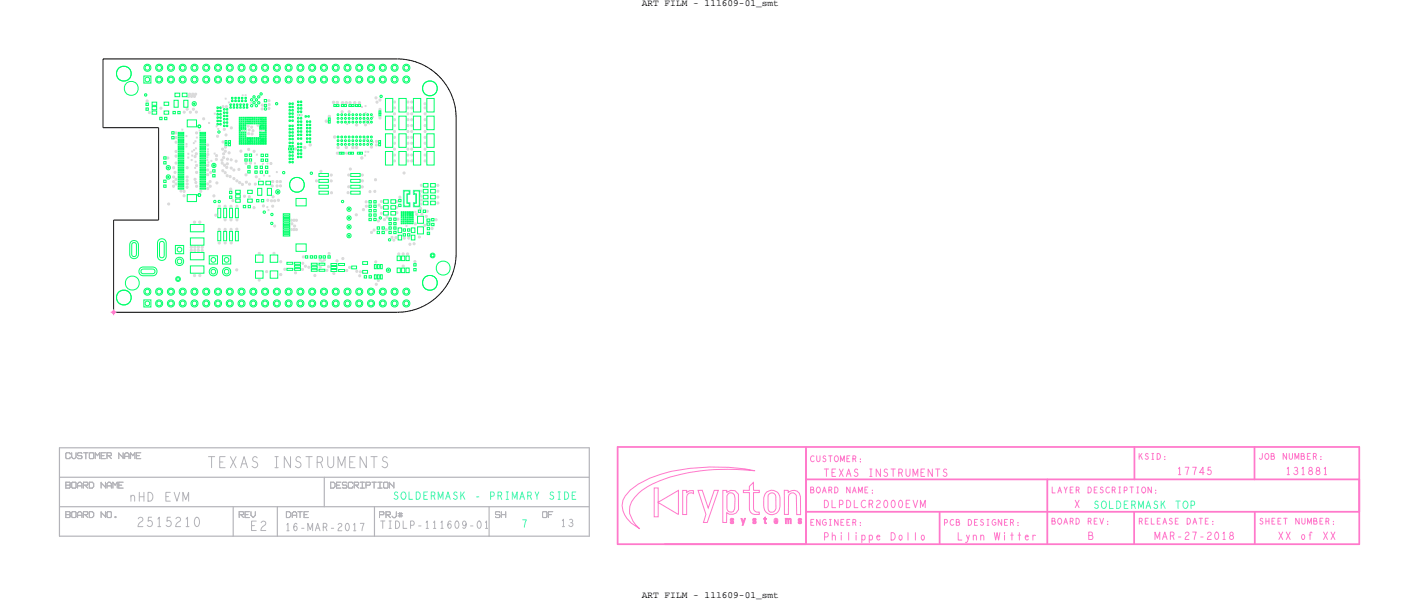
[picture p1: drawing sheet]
<svg xmlns="http://www.w3.org/2000/svg" width="306mm" height="130mm" viewBox="0 0 306 130" stroke-linecap="round" stroke-linejoin="round" font-family="sans-serif">
<defs><g id="words">
<text font-size="4" fill="#b3b3b9" x="44.8" y="100.8">TEXAS INSTRUMENTS</text>
<g font-size="3.5" fill="#b3b3b9">
<text x="29.5" y="113.5">2515210</text>
<text x="54" y="114.4">E2</text>
</g>
<text font-size="3.2" fill="#b3b3b9" x="27.9" y="108">nHD EVM</text>
<g font-size="2.7" fill="#37f7d7">
<text x="84.9" y="107.6">SOLDERMASK - PRIMARY SIDE</text>
<text x="112.6" y="113.6">7</text>
<text x="236" y="109.6">SOLDERMASK TOP</text>
</g>
<g font-size="2.7" fill="#ff79cb">
<text x="177.7" y="102.7">TEXAS INSTRUMENTS</text>
<text x="253.9" y="102.3">17745</text>
<text x="277.4" y="102.3">131881</text>
<text x="177.7" y="109.4">DLPDLCR2000EVM</text>
<text x="231.8" y="109.4">X</text>
<text x="177.7" y="116.4">Philippe Dollo</text>
<text x="206.6" y="116.4">Lynn Witter</text>
<text x="234.8" y="116.3">B</text>
<text x="249.1" y="116.3">MAR-27-2018</text>
<text x="275.8" y="116.3">XX</text>
<text x="280.6" y="116.3">of</text>
<text x="285.4" y="116.3">XX</text>
</g>
<g font-size="2.7" fill="#b3b3b9">
<text x="82" y="113.9">TIDLP-111609-01</text>
<text x="121" y="113.5">13</text>
<text x="61.5" y="114.4">16-MAR-2017</text>
</g>
<g font-size="2.2" fill="#ff79cb">
<text x="174.8" y="99.5">CUSTOMER:</text>
<text x="245.7" y="99">KSID:</text>
<text x="271.6" y="99">JOB NUMBER:</text>
<text x="174.8" y="106.2">BOARD NAME:</text>
<text x="226.9" y="106.2">LAYER DESCRIPTION:</text>
<text x="174.8" y="113.2">ENGINEER:</text>
<text x="203.6" y="113.2">PCB DESIGNER:</text>
<text x="226.9" y="113">BOARD REV:</text>
<text x="245.7" y="113">RELEASE DATE:</text>
<text x="271.7" y="113">SHEET NUMBER:</text>
</g>
<g font-size="2.1">
<text x="138.5" y="1.2">ART FILM - 111609-01_smt</text>
<text x="138.5" y="129">ART FILM - 111609-01_smt</text>
</g>
</g></defs>
<!-- layer: Board Outline -->
<path d="M87 41h1.4v.9h-.5v1.8h.5v.9h-1.4zM89.2 41h1.4v3.6h-1.4v-.9h.5v-1.8h-.5z" fill="none" stroke="#37f7d7" stroke-width=".22"/>
<path d="M22.2 12.7v14.8zM22.2 12.7h63.5zM85.7 12.7a12.7 12.7 0 0 1 12.7 12.7M22.2 27.5h12zM34.2 27.5v19.9zM98.4 25.4v29.2zM24.5 47.4h9.7zM24.5 47.4v19.9zM98.4 54.6a12.7 12.7 0 0 1-12.7 12.7M24.5 67.3h61.2z" fill="none" stroke="#000" stroke-width=".22"/>
<!-- layer: Components -->
<g fill="none" stroke="#ff79cb" stroke-width=".38">
<path d="M133.3 96.3h160zM133.3 96.3v21zM173.9 97v20.3zM173.9 96.3v21zM244.8 96.3v7zM270.7 96.3v7zM293.3 96.3v21zM133.3 117.3h40.6zM143.4 117.3h149.9zM173.9 110.3h119.4zM173.9 103.3h119.4zM202.7 110.3v7z"/>
<path d="M226 103.3v14zM244.7 110.3v7zM270.8 110.3v7zM293.3 103.3v7z"/>
</g>
<g fill="none" stroke="#ff79cb" stroke-width=".22">
<path d="M136 105.6a22.5 22.5 0 0 1 12.8-4.6 44.6 44.6 0 0 1 14 .5 44.5 44.5 0 0 0-20.4 2.1 11.4 11.4 0 0 0-6.1 4.5 4.3 4.3 0 0 0 .9 5.1l.8 .8a6.2 6.2 0 0 1-3.8-5l.2-1.2 .5-.9zM141.2 105.2h.8v3.1l4.4-2.6-.1 5.2-4.3-2.6v3.1h-.8zM147.3 105.7h.9v.5l.6-.4 .8-.1v.7l-.4-.2-.5 .1-.4 .3-.1 .5v3.8h-.9zM150.6 105.7h.9l1.3 3.8 1.3-3.8h.9l-2.4 6.9h-.8l.5-1.7zM156 105.7h.8v.4l.9-.4 .9 .1 .7 .7 .1 3.3a1.6 1.6 0 0 1-2.6 .7v2.1h-.8zM157.1 106.5l.3-.3a1.12 1.12 0 0 1 1.1 .5l.1 .8-.1 2.2-.3 .6a.9 .9 0 0 1-.9 0 .9 .9 0 0 1-.4-.9v-2.5zM157.7 111.8l.4-.1 .2 .2-.2 .2-.2-.2-.1 .1a.42 .42 0 0 1 .5 .4 .42 .42 0 0 1-.3 .5l-.4-.1a.18 .18 0 0 1 .1-.3 .18 .18 0 0 1 .2 .2l.2-.1a.57 .57 0 0 1-.4-.8zM159.9 111.8h.2l.3 .7 .2-.8h.3l-.5 1.5h-.2l.1-.4zM160.4 105.7h1.3v-.9l.8-.8 .1 1.7h1.2v.5h-1.2v3.4a.96 .96 0 0 0 1.2 .8v.5h-1a1.25 1.25 0 0 1-1.1-1.4v-3.3h-1.3zM162.5 111.8h.5l.1 .2-.5-.1 .5 .4 .1 .3-.2 .3-.5-.1a.18 .18 0 0 1-.1-.1 .18 .18 0 0 1 .1-.2 .18 .18 0 0 1 .2 .2l.3-.1a.57 .57 0 0 1-.5-.8zM165 111.5h.2v.3h.2v.1h-.2l.1 1-.3-.2-.1-.8-.1-.1 .2-.1zM165.4 106.1a1.84 1.84 0 0 1 2.3 0l.2 .2a3.5 3.5 0 0 1 .4 2.9 1.76 1.76 0 0 1-1.9 1.7 1.76 1.76 0 0 1-1.6-1.9v-1.7l.3-.8z"/>
<path d="M165.9 106.5a.9 .9 0 0 1 1.1-.1 .9 .9 0 0 1 .4 1.1v2.1a.86 .86 0 0 1-.9 .8 .86 .86 0 0 1-.8-.9v-2.4zM167.1 111.8l.4-.1a.45 .45 0 0 1 .3 .7h-.6l.1 .3 .5-.2a.42 .42 0 0 1-.6 .3 .42 .42 0 0 1-.2-.6zM167.3 111.9h.3v.3h-.3zM169.2 105.7h.8l.1 .5a1.54 1.54 0 0 1 1.6-.4 1.54 1.54 0 0 1 1 1.2v3.9h-.8l-.1-4.2a.87 .87 0 0 0-.9-.5 .87 .87 0 0 0-.8 .8v3.9h-.8zM169.4 111.7l1.2 .1 .1 1.1h-.2v-.8l-.2-.2-.1 .1v.8l-.2 .1v-.8l-.2-.2-.1 .2v.8h-.2zM172.3 111.8h.5l.2 .1-.2 .2-.3-.2-.1 .2a.42 .42 0 0 1 .5 .3 .42 .42 0 0 1-.3 .5l-.3-.1a.18 .18 0 0 1 0-.3 .18 .18 0 0 1 .3 .2l.2-.1a.57 .57 0 0 1-.5-.8z"/>
</g>
<g fill="none" stroke="#b3b3b9" stroke-width=".22">
<path d="M14.2 98.7l.2 .2zM14.2 97.7v1zM14.4 98.9h.6zM14.4 97.6l-.2 .1zM14.4 97.6h.6zM15 97.6l.1 .1zM15.1 98.7l-.1 .2zM15.1 98.5v.2zM15.1 97.7v.2zM15.5 98.5l.3 .4zM15.5 97.6v.9zM15.8 98.9h.3z"/>
<path d="M16.4 97.6v.9zM16.4 98.5l-.3 .4zM16.7 98.1l.2 .1zM16.7 97.7v.4zM16.7 98.7l.2 .2zM16.9 97.6h.6zM16.9 98.9h.6zM16.9 98.2h.6zM16.9 97.6l-.2 .1zM17.5 97.6l.2 .1zM17.5 98.2l.2 .2zM17.7 98.7l-.2 .2z"/>
<path d="M17.7 98.4v.3zM18 97.6h.5zM18.5 97.6v1.3zM18.5 97.6h.5zM19.3 97.7v1zM19.3 98.7l.1 .2zM19.4 97.6h.7zM19.4 97.6l-.1 .1zM19.4 98.9h.7zM20.1 97.6l.1 .1zM20.2 98.7l-.1 .2zM20.2 97.7v1z"/>
<path d="M20.5 97.6l.5 .6zM20.5 97.6v1.3zM21.5 97.6l-.5 .6zM21.5 97.6v1.3zM21.8 98.2h.7zM21.8 97.6h1zM21.8 97.6v1.3zM21.8 98.9h1zM23.1 97.6h.8zM23.1 97.6v1.3zM23.1 98.2h.8zM23.4 98.2l.6 .7z"/>
<path d="M23.9 98.2l.1-.1zM23.9 97.6l.1 .1zM24 97.7v.4zM25.6 97.6v1.3zM25.6 97.7l1 1zM26.6 97.6v1.3zM26.9 97.9l.3-.3zM26.9 98.4h.9zM26.9 97.9v1zM27.2 97.6h.3zM27.5 97.6l.3 .3zM27.8 97.9v1z"/>
<path d="M28.2 97.6l.5 .6zM28.2 97.6v1.3zM29.1 97.6l-.4 .6zM29.1 97.6v1.3zM29.4 98.2h.7zM29.4 97.6h1zM29.4 97.6v1.3zM29.4 98.9h1zM14.2 104.6h.8zM14.2 103.9h.8zM14.2 110.3h.8zM14.2 103.9v1.3z"/>
<path d="M14.2 105.2h.8zM14.2 110.3v1.3zM14.2 111.6h.8zM14.2 110.9h.8zM15 104.6l.1-.2zM15 110.9l.1-.1zM15 103.9l.1 .2zM15 104.6l.1 .1zM15 110.3l.1 .1zM15 110.9l.1 .2zM15.1 105l-.1 .2zM15.1 111.4l-.1 .2z"/>
<path d="M15.1 104.1v.3zM15.1 104.7v.3zM15.1 110.4v.4zM15.1 111.1v.3zM15.5 104.1v.9zM15.5 105l.1 .2zM15.5 110.4v1zM15.5 111.4l.1 .2zM15.6 103.9l-.1 .2zM15.6 105.2h.7zM15.6 110.3l-.1 .1zM15.6 111.6h.7z"/>
<path d="M15.6 103.9h.7zM15.6 110.3h.7zM16.3 103.9l.1 .2zM16.3 110.3l.1 .1zM16.4 104.1v.9zM16.4 110.4v1zM16.4 105l-.1 .2zM16.4 111.4l-.1 .2zM16.7 104.2v1zM16.7 104.7h1zM16.7 110.6l.4-.3zM16.7 110.6v1z"/>
<path d="M16.7 111.1h1zM16.7 104.2l.4-.3zM17.1 103.9h.3zM17.1 110.3h.3zM17.4 103.9l.3 .3zM17.4 110.3l.3 .3zM17.7 104.2v1zM17.7 110.6v1zM18 103.9v1.3zM18 104.6h.8zM18 110.3h.8zM18 110.3v1.3z"/>
<path d="M18 103.9h.8zM18 110.9h.8zM18.3 104.6l.6 .6zM18.3 110.9l.6 .7zM18.8 103.9l.1 .2zM18.8 110.3l.1 .1zM18.9 104.1v.3zM18.9 110.8l-.1 .1zM18.9 110.4v.4zM18.9 104.4l-.1 .2zM19.3 103.9v1.3zM19.3 105.2h.6z"/>
<path d="M19.3 110.3v1.3zM19.3 111.6h.6zM19.3 103.9h.6zM19.3 110.3h.6zM19.9 103.9l.3 .3zM19.9 110.3l.3 .3zM20.2 104.2v.7zM20.2 110.6v.6zM20.2 104.9l-.3 .3zM20.2 111.2l-.3 .4zM21.8 103.9v1.3zM21.8 110.3v1.3z"/>
<path d="M21.8 110.4l1 1zM21.8 104.1l1 .9zM22.8 103.9v1.3zM22.8 110.3v1.3zM23.1 104.2v1zM23.1 104.7h.9zM23.1 110.4v1zM23.1 111.4l.1 .2zM23.1 104.2l.3-.3zM23.2 110.3l-.1 .1zM23.2 111.6h.7zM23.2 110.3h.7z"/>
<path d="M23.4 103.9h.3zM23.7 103.9l.3 .3zM23.9 110.3l.1 .1zM24 111.4l-.1 .2zM24 104.2v1zM24 110.4v1zM24.4 103.9v1.3zM24.4 103.9l.4 .7zM24.8 111.4h.2zM24.8 111.4v.2zM24.8 111.6h.2zM25 111.4v.2z"/>
<path d="M25.3 103.9l-.5 .7zM25.3 103.9v1.3zM25.6 105.2h1zM25.6 103.9v1.3zM25.6 103.9h1zM25.6 104.6h.7zM51.6 110.3h.8zM51.6 110.3v1.3zM51.6 110.9h.8zM51.9 110.9l.7 .7zM52.4 110.9l.2-.1zM52.4 110.3l.2 .1z"/>
<path d="M52.6 110.4v.4zM52.9 110.3h.9zM52.9 110.3v1.3zM52.9 110.9h.6zM52.9 111.6h.9zM54.2 110.3v.8zM55.1 110.3v.8zM61.8 110.3v1.3zM61.8 111.6h.6zM61.8 110.3h.6zM62.4 110.3l.3 .3zM62.7 110.6v.6z"/>
<path d="M62.7 111.2l-.3 .4zM63.1 110.6l.3-.3zM63.1 110.6v1zM63.1 111.1h.9zM63.4 110.3h.3zM63.7 110.3l.3 .3zM64 110.6v1zM64.3 110.3h.4zM64.7 110.3h.5zM64.7 110.3v1.3zM65.6 110.3h.9zM65.6 110.3v1.3z"/>
<path d="M65.6 110.9h.6zM65.6 111.6h.9zM71.3 103.9h.7zM71.3 103.9v1.3zM71.3 105.2h.7zM72 103.9l.3 .3zM72.3 104.9l-.3 .3zM72.3 104.2v.7zM72.6 104.6h.7zM72.6 103.9h1zM72.6 103.9v1.3zM72.6 105.2h1z"/>
<path d="M73.9 104.4l.1 .2zM73.9 104.1l.1-.2zM73.9 104.1v.3zM73.9 105l.1 .2zM74 103.9h.7zM74 105.2h.7zM74 104.6h.7zM74.7 103.9l.1 .2zM74.7 104.6l.1 .1zM74.8 105l-.1 .2zM74.8 104.7v.3zM75.2 105l.1 .2z"/>
<path d="M75.2 104.1v.9zM75.3 105.2h.6zM75.3 103.9l-.1 .2zM75.3 103.9h.6zM75.9 103.9l.2 .2zM76.1 104.9v.1zM76.1 104.1v.1zM76.1 105l-.2 .2zM76.4 103.9h.8zM76.4 103.9v1.3zM76.4 104.6h.8zM76.8 104.6l.6 .6z"/>
<path d="M77.2 104.6l.2-.2zM77.2 103.9l.2 .2zM77.4 104.1v.3zM77.7 105.2h.9zM77.7 103.9h.9zM78.2 103.9v1.3zM79 103.9h.8zM79 103.9v1.3zM79 104.6h.8zM79.8 103.9l.1 .2zM79.9 104.4l-.1 .2zM79.9 104.1v.3z"/>
<path d="M80.2 103.9h.5zM80.7 103.9h.5zM80.7 103.9v1.3zM81.5 105.2h.9zM81.5 103.9h.9zM81.9 110.3h.8zM81.9 110.3v1.3zM81.9 110.9h.8zM82 103.9v1.3zM82.7 110.3l.1 .2zM82.8 104.1v.9zM82.8 105l.1 .2z"/>
<path d="M82.8 110.8l-.1 .1zM82.8 110.5v.3zM82.9 103.9h.7zM82.9 103.9l-.1 .2zM82.9 105.2h.7zM83.3 110.3h.8zM83.3 110.3v1.3zM83.3 110.9h.8zM83.6 103.9l.1 .2zM83.6 110.9l.6 .7zM83.7 105l-.1 .2zM83.7 104.1v.9z"/>
<path d="M84 103.9v1.3zM84 104.1l1 .9zM84.1 110.9l.1-.1zM84.1 110.3l.1 .2zM84.2 110.5v.3zM85 103.9v1.3zM85.5 110.3v1zM85.9 111.2h1zM85.9 110.7h1zM86.2 110.5v1zM86.5 110.5v1zM106.9 110.4l.2-.1z"/>
<path d="M106.9 110.4v.4zM106.9 111.4l.2 .2zM106.9 110.8l.2 .1zM107.1 110.3h.6zM107.1 111.6h.6zM107.1 110.9h.6zM107.7 110.9l.1 .2zM107.7 110.3l.1 .1zM107.8 111.1v.3zM107.8 111.4l-.1 .2zM108.2 110.3v1.3zM108.2 110.9h.9z"/>
<path d="M109.1 110.3v1.3zM117.1 110.4v1zM117.1 111.4l.1 .2zM117.2 110.3h.7zM117.2 110.3l-.1 .1zM117.2 111.6h.7zM117.9 110.3l.1 .1zM118 111.4l-.1 .2zM118 110.4v1zM118.3 110.3h1zM118.3 110.3v1.3zM118.3 110.9h.7z"/>
</g>
<path d="M12.8 96.5v19.1zM12.8 96.5h114.3zM127.2 96.5v19.1zM12.8 102.9h114.3zM12.8 115.6h114.4zM12.8 109.2h114.3zM50.3 109.2v6.4zM59.8 109.2v6.4zM70 102.9v6.3zM80.8 109.2v6.4zM105.5 109.2v6.4z" fill="none" stroke="#b3b3b9" stroke-width=".25"/>
<!-- layer: Nets -->
<g fill="none" stroke="#00ff6a" stroke-width=".22">
<path d="M31 16.4h1.6v1.5h-1.6zM31.2 20.3h.4v.3h-.4zM31.5 22.2h.5v.5h-.5zM31.5 23.3h.5v.5h-.5zM32.8 22h1v.7h-1zM32.8 23.9h1v.7h-1zM32.8 23h1v.7h-1zM34.5 25.3h.5v.5h-.5zM35.3 33.8h.5v.5h-.5zM35.3 34.8h.5v.5h-.5zM35.3 39.9h.5v.5h-.5zM35.3 38.8h.5v.5h-.5z"/>
<path d="M35.4 22h1v.7h-1zM35.4 23.9h1v.7h-1zM35.5 25.3h.5v.5h-.5zM36.2 38.1l.1-.1 .2 .2-.2 .1zM36.2 36.1l.1-.1 .2 .2-.2 .1zM37.1 28.4h.5v.5h-.5zM37.1 29.4h.5v.5h-.5zM37.3 24h.5v.5h-.5zM37.6 21.6h.9v1.5h-.9zM37.8 20.1h1v.7h-1zM38.4 24h.5v.5h-.5zM38.5 28.5h1.2v.3h-1.2z"/>
<path d="M38.5 33.5h1.2v.3h-1.2zM38.5 38.5h1.2v.3h-1.2zM38.5 38h1.2v.3h-1.2zM38.5 36h1.2v.3h-1.2zM38.5 35.5h1.2v.3h-1.2zM38.5 33h1.2v.3h-1.2zM38.5 34h1.2v.3h-1.2zM38.5 32h1.2v.3h-1.2zM38.5 31.5h1.2v.3h-1.2zM38.5 31h1.2v.3h-1.2zM38.5 30h1.2v.3h-1.2zM38.5 39.5h1.2v.3h-1.2z"/>
<path d="M38.5 39h1.2v.3h-1.2zM38.5 29h1.2v.3h-1.2zM38.5 34.5h1.2v.3h-1.2zM38.5 29.5h1.2v.3h-1.2zM38.5 30.5h1.2v.3h-1.2zM38.5 32.5h1.2v.3h-1.2zM38.5 35h1.2v.3h-1.2zM38.5 36.5h1.2v.3h-1.2zM38.5 37h1.2v.3h-1.2zM38.5 37.5h1.2v.3h-1.2zM39.3 20.1h1v.7h-1zM39.7 21.6h.9v1.5h-.9z"/>
<path d="M40.4 25.8h2v1.5h-2zM41.8 22.3l.1-.1 .1 .2-.1 .1zM42.8 27h.4v.5h-.4zM43.2 28.5h1.2v.3h-1.2zM43.2 33.5h1.2v.3h-1.2zM43.2 38.5h1.2v.3h-1.2zM43.2 38h1.2v.3h-1.2zM43.2 35.5h1.2v.3h-1.2zM43.2 34h1.2v.3h-1.2zM43.2 39h1.2v.3h-1.2zM43.2 36h1.2v.3h-1.2zM43.2 37h1.2v.3h-1.2z"/>
<path d="M43.2 33h1.2v.3h-1.2zM43.2 32.5h1.2v.3h-1.2zM43.2 29h1.2v.3h-1.2zM43.2 30h1.2v.3h-1.2zM43.2 31h1.2v.3h-1.2zM43.2 31.5h1.2v.3h-1.2zM43.2 35h1.2v.3h-1.2zM43.2 29.5h1.2v.3h-1.2zM43.2 30.5h1.2v.3h-1.2zM43.2 32h1.2v.3h-1.2zM43.2 34.5h1.2v.3h-1.2zM43.2 36.5h1.2v.3h-1.2z"/>
<path d="M43.2 37.5h1.2v.3h-1.2zM43.2 39.5h1.2v.3h-1.2zM45.9 37.6h.5v.5h-.5zM45.9 36.6h.5v.5h-.5zM46 35.6l.2-.1 .1 .2-.1 .1zM46.8 25.9h.2l.2 .2-.3 .1zM46.8 23.1h.2l.2 .2-.3 .1zM46.8 23.8h.2l.2 .2-.3 .1zM46.8 25.2h.2l.2 .2-.3 .1zM46.8 24.5h.2l.2 .2-.3 .1zM46.8 26.7l.2-.1 .2 .2-.3 .1zM47.1 28.3h.3v.3h-.3z"/>
<path d="M47.4 26l.3-.1v.3h-.2zM47.4 23.2l.3-.1v.2l-.2 .1zM47.4 23.9l.3-.1v.2l-.2 .1zM47.4 25.3l.3-.1v.3h-.2zM47.4 24.6l.3-.1v.3h-.2zM47.4 26.7l.3-.1v.3h-.2zM48.2 27h.3l.1 .2-.3 .1zM48.2 26.3h.3l.1 .2-.3 .1zM48.2 23.5l.3-.1 .1 .2-.3 .1zM48.2 24.2l.3-.1 .1 .2-.3 .1zM48.2 24.9l.3-.1 .1 .2-.3 .2zM48.2 25.6l.3-.1 .1 .3-.3 .1z"/>
<path d="M48.6 30.3h.4v.5h-.4zM48.6 30.9h.4v.5h-.4zM48.8 27.1l.3-.1v.2l-.2 .1zM48.8 26.4l.3-.1v.2l-.2 .1zM48.8 23.5l.3-.1v.3h-.2zM48.8 24.2l.3-.1v.3h-.2zM48.8 24.9l.3-.1v.3l-.2 .1zM48.8 25.7l.3-.2v.3l-.2 .1zM49.3 30.3h.4v.5h-.4zM49.3 30.9h.4v.5h-.4zM49.6 22.4l.3 .1-.1 .3-.2-.2zM49.7 23l.2 .1v.2h-.3z"/>
<path d="M50 21h.3l-.1 .3-.3-.1zM50.1 21.5l.2 .2-.1 .2-.3-.1zM50.4 22.4l.2 .1-.1 .3-.2-.2zM50.4 23l.2 .1v.2h-.3zM50.7 21h.3l-.1 .3-.2-.1zM50.8 21.5l.2 .2-.1 .2-.2-.1zM51.1 22.4l.2 .1-.1 .3-.2-.2zM51.1 23l.2 .1v.2h-.3zM51.4 21h.3l-.1 .3-.2-.1zM51.5 21.5l.2 .2v.2l-.3-.1zM51.6 28.1h.1l.1 .1-.1 .1zM51.6 30.9h.1l.1 .1-.1 .1z"/>
<path d="M51.6 30.5h.1l.1 .1-.1 .1zM51.6 30.1h.1l.1 .1-.1 .1zM51.6 29.7h.1l.1 .1-.1 .1zM51.6 27.7h.1l.1 .1-.1 .1zM51.6 27.3h.1l.1 .1-.1 .1zM51.6 26.9h.1l.1 .1-.1 .1zM51.6 25.3h.1l.1 .1-.1 .1zM51.6 25.7h.1l.1 .1-.1 .1zM51.6 26.1h.1l.1 .1-.1 .1zM51.6 26.5h.1l.1 .1-.1 .1zM51.6 28.5h.1l.1 .1-.1 .1zM51.6 29.3h.1l.1 .1-.1 .1z"/>
<path d="M51.6 28.9h.1l.1 .1-.1 .1zM51.8 22.4l.3 .1-.2 .3-.2-.2zM51.8 23l.3 .1-.1 .2h-.3zM52 28.1h.1l.1 .1-.1 .1zM52 30.9h.1l.1 .1-.1 .1zM52 27.7h.1l.1 .1-.1 .1zM52 30.5h.1l.1 .1-.1 .1zM52 30.1h.1l.1 .1-.1 .1zM52 29.7h.1l.1 .1-.1 .1zM52 27.3h.1l.1 .1-.1 .1zM52 25.3h.1l.1 .1-.1 .1zM52 26.9h.1l.1 .1-.1 .1z"/>
<path d="M52 25.7h.1l.1 .1-.1 .1zM52 26.5h.1l.1 .1-.1 .1zM52 26.1h.1l.1 .1-.1 .1zM52 29.3h.1l.1 .1-.1 .1zM52 28.9h.1l.1 .1-.1 .1zM52 28.5h.1l.1 .1-.1 .1zM52.1 21h.3l-.1 .3-.2-.1zM52.2 21.5l.2 .2v.2l-.3-.1zM52.4 27.7h.1l.1 .1-.1 .1zM52.4 30.9h.1l.1 .1-.1 .1zM52.4 30.5h.1l.1 .1-.1 .1zM52.4 29.7h.1l.1 .1-.1 .1z"/>
<path d="M52.4 28.1h.1l.1 .1-.1 .1zM52.4 30.1h.1l.1 .1-.1 .1zM52.4 27.3h.1l.1 .1-.1 .1zM52.4 26.5h.1l.1 .1-.1 .1zM52.4 25.3h.1l.1 .1-.1 .1zM52.4 26.1h.1l.1 .1-.1 .1zM52.4 25.7h.1l.1 .1-.1 .1zM52.4 26.9h.1l.1 .1-.1 .1zM52.4 29.3h.1l.1 .1-.1 .1zM52.4 28.9h.1l.1 .1-.1 .1zM52.4 28.5h.1l.1 .1-.1 .1zM52.5 22.4l.3 .1-.1 .3-.3-.2z"/>
<path d="M52.6 23l.2 .1-.1 .2h-.3zM52.8 29.3h.1l.1 .1-.1 .1zM52.8 28.1h.1l.1 .1-.1 .1zM52.8 30.9h.1l.1 .1-.1 .1zM52.8 30.5h.1l.1 .1-.1 .1zM52.8 30.1h.1l.1 .1-.1 .1zM52.8 27.3h.1l.1 .1-.1 .1zM52.8 26.5h.1l.1 .1-.1 .1zM52.8 26.1h.1l.1 .1-.1 .1zM52.8 27.7h.1l.1 .1-.1 .1zM52.8 28.9h.1l.1 .1-.1 .1zM52.8 25.7h.1l.1 .1-.1 .1z"/>
<path d="M52.8 25.3h.1l.1 .1-.1 .1zM52.8 26.9h.1l.1 .1-.1 .1zM52.8 29.7h.1l.1 .1-.1 .1zM52.8 28.5h.1l.1 .1-.1 .1zM52.8 34.2h.5v.5h-.5zM52.8 33.2h.5v.5h-.5zM52.9 21h.3l-.1 .3-.3-.1zM53 21.5l.2 .2-.1 .2-.3-.1zM53.2 22.4l.3 .1-.1 .3-.3-.2zM53.2 29.7h.1l.1 .1-.1 .1zM53.2 30.5h.1l.1 .1-.1 .1zM53.2 30.1h.1l.1 .1-.1 .1z"/>
<path d="M53.2 26.5h.1l.1 .1-.1 .1zM53.2 30.9h.1l.1 .1-.1 .1zM53.2 26.1h.1l.1 .1-.1 .1zM53.2 25.3h.1l.1 .1-.1 .1zM53.2 25.7h.1l.1 .1-.1 .1zM53.3 23l.2 .1-.1 .2h-.3zM53.5 36.8h.5v.5h-.5zM53.5 35.7h.5v.5h-.5zM53.6 30.1h.1l.1 .1-.1 .1zM53.6 30.9h.1l.1 .1-.1 .1zM53.6 25.3h.1l.1 .1-.1 .1zM53.6 25.7h.1l.1 .1-.1 .1z"/>
<path d="M53.6 26.1h.1l.1 .1-.1 .1zM53.6 26.5h.1l.1 .1-.1 .1zM53.6 29.7h.1l.1 .1-.1 .1zM53.6 30.5h.1l.1 .1-.1 .1zM53.8 33.2h.5v.5h-.5zM53.8 34.2h.5v.5h-.5zM54 25.3h.1l.1 .1-.1 .1zM54 26.1h.1l.1 .1-.1 .1zM54 26.5h.1l.1 .1-.1 .1zM54 29.7h.1l.1 .1-.1 .1zM54 30.9h.1l.1 .1-.1 .1zM54 30.5h.1l.1 .1-.1 .1z"/>
<path d="M54 30.1h.1l.1 .1-.1 .1zM54 25.7h.1l.1 .1-.1 .1zM54.1 21.3h.4v.4h-.4zM54.1 22.6h.4v.4h-.4zM54.4 30.1h.1l.1 .1-.1 .1zM54.4 30.9h.1l.1 .1-.1 .1zM54.4 30.5h.1l.1 .1-.1 .1zM54.4 29.7h.1l.1 .1-.1 .1zM54.4 26.5h.1l.1 .1-.1 .1zM54.4 25.7h.1l.1 .1-.1 .1zM54.4 25.3h.1l.1 .1-.1 .1zM54.4 26.1h.1l.1 .1-.1 .1z"/>
<path d="M54.6 22h.4v.3h-.4zM54.6 20.7h.4v.4h-.4zM54.8 30.9h.1l.1 .1-.1 .1zM54.8 30.1h.1l.1 .1-.1 .1zM54.8 25.7h.1l.1 .1-.1 .1zM54.8 26.1h.1l.1 .1-.1 .1zM54.8 25.3h.1l.1 .1-.1 .1zM54.8 30.5h.1l.1 .1-.1 .1zM54.8 26.5h.1l.1 .1-.1 .1zM54.8 29.7h.1l.1 .1-.1 .1zM55 36.8h.5v.6h-.5zM55 35.8h.5v.5h-.5z"/>
<path d="M55.1 22.6h.4v.4h-.4zM55.1 21.3h.4v.4h-.4zM55.2 30.5h.1l.1 .1-.1 .1zM55.2 29.7h.1l.1 .1-.1 .1zM55.2 26.5h.1l.1 .1-.1 .1zM55.2 26.1h.1l.1 .1-.1 .1zM55.2 25.3h.1l.1 .1-.1 .1zM55.2 25.7h.1l.1 .1-.1 .1zM55.2 30.1h.1l.1 .1-.1 .1zM55.2 30.9h.1l.1 .1-.1 .1zM55.6 30.5h.1l.1 .1-.1 .1zM55.6 26.5h.1l.1 .1-.1 .1z"/>
<path d="M55.6 29.7h.1l.1 .1-.1 .1zM55.6 25.3h.1l.1 .1-.1 .1zM55.6 26.1h.1l.1 .1-.1 .1zM55.6 30.1h.1l.1 .1-.1 .1zM55.6 30.9h.1l.1 .1-.1 .1zM55.6 25.7h.1l.1 .1-.1 .1zM55.6 20.7h.4v.4h-.4zM55.6 22h.4v.3h-.4zM55.8 39.1h1v.7h-1zM56 30.5h.1l.1 .1-.1 .1zM56 26.9h.1l.1 .1-.1 .1zM56 26.1h.1l.1 .1-.1 .1z"/>
<path d="M56 30.1h.1l.1 .1-.1 .1zM56 29.3h.1l.1 .1-.1 .1zM56 27.7h.1l.1 .1-.1 .1zM56 28.9h.1l.1 .1-.1 .1zM56 25.7h.1l.1 .1-.1 .1zM56 25.3h.1l.1 .1-.1 .1zM56 30.9h.1l.1 .1-.1 .1zM56 28.1h.1l.1 .1-.1 .1zM56 27.3h.1l.1 .1-.1 .1zM56 26.5h.1l.1 .1-.1 .1zM56 29.7h.1l.1 .1-.1 .1zM56 28.5h.1l.1 .1-.1 .1z"/>
<path d="M56.1 36.8h.5v.6h-.5zM56.1 35.8h.5v.5h-.5zM56.1 20.1h.4v.3h-.4zM56.3 34.3h.5v.5h-.5zM56.3 33.2h.5v.5h-.5zM56.4 27.3h.1l.1 .1-.1 .1zM56.4 28.5h.1l.1 .1-.1 .1zM56.4 27.7h.1l.1 .1-.1 .1zM56.4 25.7h.1l.1 .1-.1 .1zM56.4 26.5h.1l.1 .1-.1 .1zM56.4 30.9h.1l.1 .1-.1 .1zM56.4 29.7h.1l.1 .1-.1 .1z"/>
<path d="M56.4 30.5h.1l.1 .1-.1 .1zM56.4 25.3h.1l.1 .1-.1 .1zM56.4 26.9h.1l.1 .1-.1 .1zM56.4 29.3h.1l.1 .1-.1 .1zM56.4 28.9h.1l.1 .1-.1 .1zM56.4 28.1h.1l.1 .1-.1 .1zM56.4 26.1h.1l.1 .1-.1 .1zM56.4 30.1h.1l.1 .1-.1 .1zM56.8 29.7h.1l.1 .1-.1 .1zM56.8 30.5h.1l.1 .1-.1 .1zM56.8 30.9h.1l.1 .1-.1 .1zM56.8 25.3h.1l.1 .1-.1 .1z"/>
<path d="M56.8 25.7h.1l.1 .1-.1 .1zM56.8 27.7h.1l.1 .1-.1 .1zM56.8 28.5h.1l.1 .1-.1 .1zM56.8 28.1h.1l.1 .1-.1 .1zM56.8 27.3h.1l.1 .1-.1 .1zM56.8 26.9h.1l.1 .1-.1 .1zM56.8 28.9h.1l.1 .1-.1 .1zM56.8 29.3h.1l.1 .1-.1 .1zM56.8 26.5h.1l.1 .1-.1 .1zM56.8 26.1h.1l.1 .1-.1 .1zM56.8 30.1h.1l.1 .1-.1 .1zM57 22.5h.5v.5h-.5z"/>
<path d="M57 21.5h.5v.5h-.5zM57.1 23.3h.4v.4h-.4zM57.2 28.1h.1l.1 .1-.1 .1zM57.2 27.7h.1l.1 .1-.1 .1zM57.2 29.7h.1l.1 .1-.1 .1zM57.2 29.3h.1l.1 .1-.1 .1zM57.2 30.1h.1l.1 .1-.1 .1zM57.2 30.5h.1l.1 .1-.1 .1zM57.2 30.9h.1l.1 .1-.1 .1zM57.2 25.3h.1l.1 .1-.1 .1zM57.2 25.7h.1l.1 .1-.1 .1zM57.2 28.5h.1l.1 .1-.1 .1z"/>
<path d="M57.2 27.3h.1l.1 .1-.1 .1zM57.2 26.9h.1l.1 .1-.1 .1zM57.2 26.5h.1l.1 .1-.1 .1zM57.2 28.9h.1l.1 .1-.1 .1zM57.2 26.1h.1l.1 .1-.1 .1zM57.3 36.8h.5v.6h-.5zM57.3 35.8h.5v.5h-.5zM57.3 34.3h.5v.5h-.5zM57.3 33.2h.5v.5h-.5zM57.4 39.1h1v.7h-1zM59.5 22.2h.4v.3h-.4zM61 37h.4v.4h-.4z"/>
<path d="M62.3 31.9h.5v.4h-.5zM62.4 27.7h.2l.1 .2-.3 .1zM62.4 25.1l.2-.1 .1 .2-.3 .2zM62.4 30.7l.2-.1 .1 .2-.3 .1zM62.4 29.9l.2-.1 .1 .2-.3 .1zM62.4 31.4l.2-.1 .1 .2-.3 .2zM62.4 22.2h.2l.1 .2-.3 .1zM62.4 24.4l.2-.1 .1 .2-.3 .1zM62.4 25.9l.2-.1 .1 .3-.3 .1zM62.4 34.8h.2l.1 .2-.3 .1zM62.4 34.1h.2l.1 .2-.3 .1zM62.4 32.7h.2l.1 .2-.3 .1z"/>
<path d="M62.4 33.4h.2l.1 .2-.3 .1zM62.4 22.9h.2l.1 .2-.3 .1zM62.4 23.7l.2-.1 .1 .2-.3 .1zM62.4 28.4h.2l.1 .2-.3 .1zM62.4 27h.2l.1 .2-.3 .1zM62.4 29.1h.2l.1 .2-.3 .1zM62.9 31.9h.5v.4h-.5zM62.9 28.5l.3-.1 .1 .3h-.2zM62.9 27.1l.3-.1 .1 .2-.2 .1zM62.9 29.2l.3-.1 .1 .3h-.2zM62.9 27.8l.3-.1 .1 .3h-.2zM62.9 25.1l.3-.1 .1 .3-.2 .1z"/>
<path d="M62.9 30.7l.3-.1 .1 .3h-.2zM62.9 29.9l.3-.1 .1 .3h-.2zM62.9 31.4l.3-.1 .1 .3-.2 .1zM62.9 22.3l.3-.1 .1 .3h-.2zM62.9 24.4l.3-.1 .1 .3h-.2zM62.9 26l.3-.2 .1 .3-.2 .1zM62.9 34.9l.3-.1 .1 .3h-.2zM62.9 34.2l.3-.1 .1 .3h-.2zM62.9 32.8l.3-.1 .1 .2-.2 .1zM62.9 33.5l.3-.1 .1 .2-.2 .1zM62.9 23l.3-.1 .1 .3h-.2zM62.9 23.7l.3-.1 .1 .3h-.2z"/>
<path d="M64.2 21.8h.2l.2 .2-.4 .1zM64.2 28.2h.2l.2 .2-.4 .1zM64.2 31.6l.2-.1 .2 .2-.4 .2zM64.2 33h.2l.2 .2-.4 .1zM64.2 32.3l.2-.1 .2 .3-.4 .1zM64.2 33.7h.2l.2 .2-.4 .1zM64.2 24.7l.2-.1 .2 .2-.4 .2zM64.2 22.5h.2l.2 .2-.4 .1zM64.2 24l.2-.1 .2 .2-.4 .1zM64.2 28.9h.2l.2 .2-.4 .1zM64.2 26.1l.2-.1 .2 .3-.4 .1zM64.2 27.5h.2l.2 .2-.4 .1z"/>
<path d="M64.2 26.8h.2l.2 .2-.4 .1zM64.2 25.4l.2-.1 .2 .3-.4 .1zM64.2 30.9l.2-.1 .2 .2-.4 .2zM64.2 29.8l.2-.1 .2 .2-.4 .1zM64.2 23.3l.2-.1 .2 .2-.3 .1zM64.8 29l.3-.1v.3h-.2zM64.8 26.2l.3-.2v.3l-.2 .1zM64.8 27.6l.3-.1v.2l-.2 .1zM64.8 26.9l.3-.1v.2l-.2 .1zM64.8 25.4l.3-.1v.3l-.2 .1zM64.8 30.9l.3-.1v.3l-.2 .1zM64.8 29.8l.3-.1v.3h-.2z"/>
<path d="M64.8 21.9l.3-.1v.3h-.2zM64.8 28.3l.3-.1v.3h-.2zM64.8 31.6l.3-.1v.3l-.2 .1zM64.8 33.1l.3-.1v.2l-.2 .1zM64.8 32.4l.3-.2v.3l-.2 .1zM64.8 33.8l.3-.1v.2l-.2 .1zM64.8 24.7l.3-.1v.3l-.2 .1zM64.8 22.6l.3-.1v.3h-.2zM64.8 24l.3-.1v.3h-.2zM64.8 23.3l.3-.1v.3h-.2zM65.8 25l.2-.1 .2 .2-.3 .2zM66.1 27.5h.2l.2 .2-.3 .1z"/>
<path d="M66.1 28.9h.2l.2 .2-.3 .1zM66.1 26.8h.2l.2 .2-.3 .1zM66.1 30.5l.2-.1 .2 .2-.3 .1zM66.1 29.8l.2-.1 .2 .2-.3 .1zM66.1 28.2h.2l.2 .2-.3 .1zM66.1 26.1l.2-.1 .2 .3-.3 .1zM66.4 25l.3-.1v.3l-.2 .1zM66.7 27.6l.3-.1v.2l-.2 .1zM66.7 29l.3-.1v.3h-.2zM66.7 26.9l.3-.1v.2l-.2 .1zM66.7 30.5l.3-.1v.3h-.2zM66.7 29.8l.3-.1v.3h-.2z"/>
<path d="M66.7 28.3l.3-.1v.3h-.2zM66.7 26.2l.3-.2v.3l-.2 .1zM67 37.2h.4v.3h-.4zM68.8 38.7h2.1v.6h-2.1zM68.8 37.4h2.1v.6h-2.1zM68.8 39.9h2.1v.7h-2.1zM70.8 26h.5v.5h-.5zM70.8 25.4h.5v.5h-.5zM72 22.6h.5v.4h-.5zM72.6 22.6h.5v.4h-.5zM72.8 24.6l.1-.1 .2 .3-.2 .1zM72.8 26.2l.1-.1 .2 .3-.2 .1z"/>
<path d="M72.8 30.2l.1-.1 .2 .3-.2 .1zM72.8 25.4l.1-.1 .2 .3-.2 .1zM72.8 31l.1-.1 .2 .3-.2 .1zM72.8 29.4l.1-.1 .2 .3-.2 .1zM73.1 32.8h.6v.4h-.6zM73.6 31l.1-.1 .2 .3-.2 .1zM73.6 25.4l.1-.1 .2 .3-.2 .1zM73.6 29.4l.1-.1 .2 .3-.2 .1zM73.6 30.2l.1-.1 .2 .3-.2 .1zM73.6 26.2l.1-.1 .2 .3-.2 .1zM73.6 24.6l.1-.1 .2 .3-.2 .1zM73.7 22.6h.5v.4h-.5z"/>
<path d="M73.7 32.8h.6v.4h-.6zM74.3 22.6h.5v.4h-.5zM74.4 24.6l.1-.1 .2 .3-.2 .1zM74.4 25.4l.1-.1 .2 .3-.2 .1zM74.4 26.2l.1-.1 .2 .3-.2 .1zM74.4 29.4l.1-.1 .2 .3-.2 .1zM74.4 30.2l.1-.1 .2 .3-.2 .1zM74.4 31l.1-.1 .2 .3-.2 .1zM75.2 31l.1-.1 .2 .3-.2 .1zM75.2 30.2l.1-.1 .2 .3-.2 .1zM75.2 25.4l.1-.1 .2 .3-.2 .1zM75.2 26.2l.1-.1 .2 .3-.2 .1z"/>
<path d="M75.2 29.4l.1-.1 .2 .3-.2 .1zM75.2 24.6l.1-.1 .2 .3-.2 .1zM75.2 32.8h.5v.4h-.5zM75.3 22.6h.5v.4h-.5zM75.7 39.9h2v.7h-2zM75.7 37.4h2v.6h-2zM75.7 38.7h2v.6h-2zM75.8 32.8h.5v.4h-.5zM75.9 22.6h.5v.4h-.5zM76 24.6l.1-.1 .2 .3-.2 .1zM76 30.2l.1-.1 .2 .3-.2 .1zM76 25.4l.1-.1 .2 .3-.2 .1z"/>
<path d="M76 29.4l.1-.1 .2 .3-.2 .1zM76 26.2l.1-.1 .2 .3-.2 .1zM76 31l.1-.1 .2 .3-.2 .1zM76.7 22.6h.5v.4h-.5zM76.8 24.6l.1-.1 .2 .3-.2 .1zM76.8 30.2l.1-.1 .2 .3-.2 .1zM76.8 25.4l.1-.1 .2 .3-.2 .1zM76.8 26.2l.1-.1 .2 .3-.2 .1zM76.8 29.4l.1-.1 .2 .3-.2 .1zM76.8 31l.1-.1 .2 .3-.2 .1zM77.1 32.8h.5v.4h-.5zM77.3 22.6h.5v.4h-.5z"/>
<path d="M77.6 26.2l.1-.1 .2 .3-.2 .1zM77.6 24.6l.1-.1 .2 .3-.2 .1zM77.6 30.2l.1-.1 .2 .3-.2 .1zM77.6 29.4l.1-.1 .2 .3-.2 .1zM77.6 31l.1-.1 .2 .3-.2 .1zM77.6 25.4l.1-.1 .2 .3-.2 .1zM77.7 32.8h.5v.4h-.5zM78.4 26.2l.1-.1 .2 .3-.2 .1zM78.4 24.6l.1-.1 .2 .3-.2 .1zM78.4 25.4l.1-.1 .2 .3-.2 .1zM78.4 31l.1-.1 .2 .3-.2 .1zM78.4 29.4l.1-.1 .2 .3-.2 .1z"/>
<path d="M78.4 30.2l.1-.1 .2 .3-.2 .1zM79.2 29.4l.1-.1 .2 .3-.2 .1zM79.2 30.2l.1-.1 .2 .3-.2 .1zM79.2 31l.1-.1 .2 .3-.2 .1zM79.2 26.2l.1-.1 .2 .3-.2 .1zM79.2 24.6l.1-.1 .2 .3-.2 .1zM79.2 25.4l.1-.1 .2 .3-.2 .1zM80 24.6l.1-.1 .2 .3-.2 .1zM80 29.4l.1-.1 .2 .3-.2 .1zM80 30.2l.1-.1 .2 .3-.2 .1zM80 25.4l.1-.1 .2 .3-.2 .1zM80 26.2l.1-.1 .2 .3-.2 .1z"/>
<path d="M80 31l.1-.1 .2 .3-.2 .1zM81.7 30.3h.4v.5h-.4zM81.7 30.9h.4v.5h-.4zM81.8 24.5h.4v.5h-.4zM81.8 23.9h.4v.5h-.4zM82 20.6h.4v.4h-.4zM83.2 21.2h1.5v2.9h-1.5zM83.2 25h1.5v3h-1.5zM83.2 28.8h1.5v3h-1.5zM83.2 32.7h1.5v2.9h-1.5zM86.1 21.2h1.5v2.9h-1.5zM86.1 25h1.5v3h-1.5z"/>
<path d="M86.1 28.8h1.5v3h-1.5zM86.1 32.7h1.5v2.9h-1.5zM89.2 21.2h1.6v2.9h-1.6zM89.2 25h1.6v3h-1.6zM89.2 28.8h1.6v3h-1.6zM89.2 32.7h1.6v2.9h-1.6zM91.3 39.6h1.1v.7h-1.1zM92.1 21.2h1.6v2.9h-1.6zM92.1 25h1.6v3h-1.6zM92.1 28.8h1.6v3h-1.6zM92.1 32.7h1.6v2.9h-1.6zM92.9 39.6h1v.7h-1z"/>
<path d="M28.4 52a.95 .95 0 0 1 1.5 .8v2a.94 .94 0 0 1-1 1 .94 .94 0 0 1-.9-1v-2zM28.5 52.5l.6-.2 .3 .5v2l-.3 .5-.6-.2-.1-.3zM30.1 57.9l.8-.3h2a.94 .94 0 0 1 1 .9 .94 .94 0 0 1-1 .9h-2a.94 .94 0 0 1-.8-.5 .94 .94 0 0 1 0-1zM30.6 58.1l2.3-.1 .4 .1 .1 .5-.5 .4h-2l-.5-.4zM34.4 51.6a.95 .95 0 0 1 1.5 .8v2.8a.94 .94 0 0 1-1 .9 .94 .94 0 0 1-.9-.9v-2.8zM34.5 52.2l.6-.2 .3 .5v2.6l-.3 .5-.6-.2-.1-.3zM37.8 52.9h1.8v1.8h-1.8zM38.2 59.9h.4v.5h-.4zM38.5 40h1.2v.3h-1.2zM38.5 40.5h1.2v.3h-1.2zM40.4 41.9h2v1.5h-2zM41.1 54.4h2.9v1.6h-2.9z"/>
<path d="M41.1 57.3h2.9v1.6h-2.9zM41.1 51.3h2.9v1.6h-2.9zM41.1 48.4h2.9v1.6h-2.9zM42.8 41.8h.4v.5h-.4zM43.2 40h1.2v.3h-1.2zM43.2 40.5h1.2v.3h-1.2zM45.1 55.1h1.8v1.8h-1.8zM46.2 43.3h.3v.3h-.3zM47 44.9h.6v2h-.6zM47 49.9h.6v2h-.6zM47.1 43.3h.4v.3h-.4zM48 55.1h1.8v1.8h-1.8z"/>
<path d="M48.3 49.9h.6v2h-.6zM48.3 44.9h.6v2h-.6zM49.5 49.9h.7v2h-.7zM49.5 44.9h.7v2h-.7zM49.5 41.2h.5v.5h-.5zM49.5 42.3h.5v.5h-.5zM50.8 44.9h.6v2h-.6zM50.8 49.9h.6v2h-.6zM50.9 41h.9v.7h-.9zM50.9 42.9h.9v.7h-.9zM50.9 42h.9v.6h-.9zM52.5 44.3h.5v.5h-.5z"/>
<path d="M53.4 41h1v.7h-1zM53.4 42.9h1v.7h-1zM53.5 44.3h.6v.5h-.6zM55.1 58.4h1.7v1.6h-1.7zM55.1 55h1.7v1.5h-1.7zM55.4 43h.5v.5h-.5zM55.6 40.6h.9v1.5h-.9zM56.4 43h.5v.5h-.5zM56.8 45.5h.4v.4h-.4zM57.7 40.6h.9v1.5h-.9zM58.3 55h1.6v1.5h-1.6zM58.3 58.4h1.6v1.6h-1.6z"/>
<path d="M58.5 48h.3v.3h-.3zM58.5 46.1h.4v.3h-.4zM59.8 41.3l.1-.1 .2 .2-.2 .1zM61.1 49.6h1.4v.3h-1.4zM61.1 49.1h1.4v.3h-1.4zM61.1 50.6h1.4v.3h-1.4zM61.1 50.1h1.4v.3h-1.4zM61.1 47.6h1.4v.3h-1.4zM61.1 47.1h1.4v.3h-1.4zM61.1 48.6h1.4v.3h-1.4zM61.1 48.1h1.4v.3h-1.4zM61.1 46.6h1.4v.3h-1.4z"/>
<path d="M61.1 46.1h1.4v.3h-1.4zM61.9 56.5h1.3v.5h-1.3zM61.9 57.8h1.3v.5h-1.3zM63.6 57.2h1.2v.4h-1.2zM63.6 57.8h1.2v.5h-1.2zM63.6 56.5h1.2v.5h-1.2zM63.9 42.8h2.2v1.6h-2.2zM63.9 52.6h2.2v1.6h-2.2zM65.9 55.1h.5v.5h-.5zM66.9 55.1h.5v.5h-.5zM67.2 56.7h1.2v.5h-1.2zM67.2 58h1.2v.5h-1.2z"/>
<path d="M67.2 57.4h1.2v.4h-1.2zM67.8 55.1h.5v.5h-.5zM68.8 41.2h2.1v.6h-2.1zM68.8 58h1.3v.5h-1.3zM68.8 56.7h1.3v.5h-1.3zM68.8 55.1h.6v.5h-.6zM69.7 55.1h.5v.5h-.5zM70.8 55.1h.5v.5h-.5zM71.4 57.4h1.3v.5h-1.3zM71.4 56.8h1.3v.4h-1.3zM71.4 58.1h1.3v.4h-1.3zM73.1 58.1h1.2v.4h-1.2z"/>
<path d="M73.1 56.8h1.2v.4h-1.2zM73.7 43.3h.4v.3h-.4zM75.2 46.9l.1-.1 .1 .3h-.1zM75.2 45l.1-.1 .1 .3h-.1zM75.2 48.8l.1-.1 .1 .3h-.1zM75.2 50.7l.1-.1 .1 .3-.1 .1zM75.7 41.2h2v.6h-2zM75.9 57.3h1v.6h-1zM78.3 56.4h1v.6h-1zM78.3 58.3h1v.6h-1zM78.6 59.4h.5v.5h-.5zM79.6 43.2h.5v.6h-.5z"/>
<path d="M79.6 46.1h.5v.5h-.5zM79.6 47.1h.5v.5h-.5zM79.6 44.2h.5v.5h-.5zM79.6 45.1h.5v.6h-.5zM79.6 59.4h.5v.5h-.5zM80.7 44.2h.5v.5h-.5zM80.7 45.1h.5v.6h-.5zM80.7 47.1h.5v.5h-.5zM80.7 46.1h.5v.5h-.5zM80.7 43.2h.5v.6h-.5zM80.8 57h.4v.9h-.4zM80.8 59.2h.4v.9h-.4z"/>
<path d="M81.4 48.9h.5v.5h-.5zM81.4 49.8h.5v.6h-.5zM81.4 57h.4v.9h-.4zM81.4 59.2h.4v.9h-.4zM81.9 46.8h.4v.3h-.4zM82.1 57h.4v.9h-.4zM82.1 59.2h.4v.9h-.4zM82.4 48.9h.5v.5h-.5zM82.4 49.8h.5v.6h-.5zM82.8 43.1h1v.7h-1zM82.8 44.3h1v.8h-1zM82.8 45.6h1v.8h-1z"/>
<path d="M83.7 58.2l.1-.1 .2 .2-.2 .1zM83.9 51.5h.4v.4h-.4zM83.9 49.8h.5v.6h-.5zM83.9 47.9h.5v.6h-.5zM83.9 47h.5v.5h-.5zM83.9 48.9h.5v.5h-.5zM84.3 43.1h1.1v.7h-1.1zM84.3 44.3h1.1v.8h-1.1zM84.3 45.6h1.1v.8h-1.1zM85 47h.5v.5h-.5zM85 49.8h.5v.6h-.5zM85 47.9h.5v.6h-.5z"/>
<path d="M85 48.9h.5v.5h-.5zM85.7 57.8h.7v1h-.7zM85.7 55.2h.7v1h-.7zM85.9 49.1h.8v1h-.8zM85.9 50.7h.8v1h-.8zM86 44h.5v.5h-.5zM86 43h.5v.5h-.5zM86.6 46.9l.2 .1zM86.6 47.3l.2 .1zM86.6 46.5l.2 .1zM86.6 46.1l.2 .1zM86.6 45.7l.2 .1z"/>
<path d="M86.6 47.7l.2 .1zM86.6 48.1l.2 .1zM86.7 57.8h.6v1h-.6zM86.7 55.2h.6v1h-.6zM87 45.7l.2 .1zM87 46.9l.2 .1zM87 48.1l.2 .1zM87 47.7l.2 .1zM87 47.3l.2 .1zM87 46.5l.2 .1zM87 46.1l.2 .1zM87 49.3h.5v.5h-.5z"/>
<path d="M87 50.4h.5v.5h-.5zM87.2 41.1h1.1v.7h-.5v2h.5v.6h-1.1zM87.4 48.1l.2 .1zM87.4 47.3l.2 .1zM87.4 46.9l.2 .1zM87.4 47.7l.2 .1zM87.4 46.5l.2 .1zM87.4 46.1l.2 .1zM87.4 45.7l.2 .1zM87.6 55.2h.7v1h-.7zM87.6 57.8h.7v1h-.7zM87.8 46.5l.2 .1z"/>
<path d="M87.8 47.3l.2 .1zM87.8 46.1l.2 .1zM87.8 45.7l.2 .1zM87.8 48.1l.2 .1zM87.8 47.7l.2 .1zM87.8 46.9l.2 .1zM87.9 49.3h.5v.5h-.5zM87.9 50.4h.5v.5h-.5zM88.2 48.1l.2 .1zM88.2 47.3l.2 .1zM88.2 47.7l.2 .1zM88.2 46.9l.2 .1z"/>
<path d="M88.2 46.5l.2 .1zM88.2 46.1l.2 .1zM88.2 45.7l.2 .1zM88.6 48.1l.2 .1zM88.6 46.5l.2 .1zM88.6 47.7l.2 .1zM88.6 46.9l.2 .1zM88.6 47.3l.2 .1zM88.6 46.1l.2 .1zM88.6 45.7l.2 .1zM88.8 49.1h.7v1h-.7zM88.8 50.7h.7v1h-.7z"/>
<path d="M89 46.9l.2 .1zM89 46.1l.2 .1zM89 45.7l.2 .1zM89 48.1l.2 .1zM89 47.3l.2 .1zM89 47.7l.2 .1zM89 46.5l.2 .1zM89.3 56.8h.5v.5h-.5zM89.3 57.9h.5v.5h-.5zM89.3 41.1h1.2v3.3h-1.2v-.6h.5v-2h-.5zM90.1 48.9h1.3v1.5h-1.3zM90.1 46.6h1.3v1.5h-1.3z"/>
<path d="M90.3 45.3h.5v.5h-.5zM91.3 45.3h.5v.5h-.5zM91.3 40.8h1.1v.8h-1.1zM91.3 42.1h1.1v.8h-1.1zM91.3 43.4h1.1v.7h-1.1zM92.1 48h.7v.5h-.7zM92.1 47.2h.7v.5h-.7zM92.2 49h.5v.5h-.5zM92.2 50.1h.5v.5h-.5zM92.9 40.8h1v.8h-1zM92.9 42.1h1v.8h-1zM92.9 43.4h1v.7h-1z"/>
<path d="M93.1 54.9h.5v.4h-.5zM93.1 48.1h.5v.6h-.5zM93.1 47.1h.5v.5h-.5zM31 64.6h1.6v1.6h-1.6z"/>
<circle cx="26.7" cy="15.9" r="1.6"/>
<circle cx="28.3" cy="19.1" r="1.51"/>
<circle cx="31.8" cy="17.1" r=".51"/>
<circle cx="31.8" cy="14.6" r=".51"/>
<circle cx="31.8" cy="14.6" r=".77"/>
<circle cx="34.3" cy="14.6" r=".51"/>
<circle cx="34.3" cy="17.1" r=".51"/>
<circle cx="34.3" cy="17.2" r=".77"/>
<circle cx="34.3" cy="14.6" r=".77"/>
<circle cx="36.9" cy="17.1" r=".51"/>
<circle cx="36.9" cy="14.6" r=".51"/>
<circle cx="36.9" cy="17.2" r=".77"/>
<circle cx="36.9" cy="14.6" r=".77"/>
<circle cx="39.4" cy="14.6" r=".51"/>
<circle cx="39.4" cy="17.1" r=".51"/>
<circle cx="39.4" cy="14.6" r=".77"/>
<circle cx="39.4" cy="17.2" r=".77"/>
<circle cx="42" cy="14.6" r=".51"/>
<circle cx="42" cy="17.1" r=".51"/>
<circle cx="42" cy="17.2" r=".77"/>
<circle cx="42" cy="14.6" r=".77"/>
<circle cx="44.5" cy="14.6" r=".51"/>
<circle cx="44.5" cy="17.1" r=".51"/>
<circle cx="44.5" cy="14.6" r=".77"/>
<circle cx="44.5" cy="17.2" r=".77"/>
<circle cx="47" cy="14.6" r=".51"/>
<circle cx="47" cy="17.1" r=".51"/>
<circle cx="47" cy="14.6" r=".77"/>
<circle cx="47" cy="17.2" r=".77"/>
<circle cx="49.6" cy="14.6" r=".51"/>
<circle cx="49.6" cy="17.1" r=".51"/>
<circle cx="49.6" cy="14.6" r=".77"/>
<circle cx="49.6" cy="17.2" r=".77"/>
<circle cx="52.1" cy="17.1" r=".51"/>
<circle cx="52.1" cy="14.6" r=".51"/>
<circle cx="52.1" cy="14.6" r=".77"/>
<circle cx="52.1" cy="17.2" r=".77"/>
<circle cx="54.7" cy="17.1" r=".51"/>
<circle cx="54.7" cy="14.6" r=".51"/>
<circle cx="54.7" cy="14.6" r=".77"/>
<circle cx="54.7" cy="17.2" r=".77"/>
<circle cx="57.2" cy="14.6" r=".51"/>
<circle cx="57.2" cy="17.1" r=".51"/>
<circle cx="57.2" cy="17.2" r=".77"/>
<circle cx="57.2" cy="14.6" r=".77"/>
<circle cx="59.7" cy="14.6" r=".51"/>
<circle cx="59.7" cy="17.1" r=".51"/>
<circle cx="59.7" cy="14.6" r=".77"/>
<circle cx="59.7" cy="17.2" r=".77"/>
<circle cx="62.3" cy="17.1" r=".51"/>
<circle cx="62.3" cy="14.6" r=".51"/>
<circle cx="62.3" cy="14.6" r=".77"/>
<circle cx="62.3" cy="17.2" r=".77"/>
<circle cx="64.8" cy="17.1" r=".51"/>
<circle cx="64.8" cy="14.6" r=".51"/>
<circle cx="64.8" cy="14.6" r=".77"/>
<circle cx="64.8" cy="17.2" r=".77"/>
<circle cx="67.4" cy="14.6" r=".51"/>
<circle cx="67.4" cy="17.1" r=".51"/>
<circle cx="67.4" cy="17.2" r=".77"/>
<circle cx="67.4" cy="14.6" r=".77"/>
<circle cx="69.9" cy="17.1" r=".51"/>
<circle cx="69.9" cy="14.6" r=".51"/>
<circle cx="69.9" cy="14.6" r=".77"/>
<circle cx="69.9" cy="17.2" r=".77"/>
<circle cx="72.4" cy="14.6" r=".51"/>
<circle cx="72.4" cy="17.1" r=".51"/>
<circle cx="72.4" cy="14.6" r=".77"/>
<circle cx="72.4" cy="17.2" r=".77"/>
<circle cx="75" cy="14.6" r=".51"/>
<circle cx="75" cy="17.1" r=".51"/>
<circle cx="75" cy="14.6" r=".77"/>
<circle cx="75" cy="17.2" r=".77"/>
<circle cx="77.5" cy="14.6" r=".51"/>
<circle cx="77.5" cy="17.1" r=".51"/>
<circle cx="77.5" cy="17.2" r=".77"/>
<circle cx="77.5" cy="14.6" r=".77"/>
<circle cx="80.1" cy="17.1" r=".51"/>
<circle cx="80.1" cy="14.6" r=".51"/>
<circle cx="80.1" cy="14.6" r=".77"/>
<circle cx="80.1" cy="17.2" r=".77"/>
<circle cx="82.6" cy="17.1" r=".51"/>
<circle cx="82.6" cy="14.6" r=".51"/>
<circle cx="82.6" cy="17.2" r=".77"/>
<circle cx="82.6" cy="14.6" r=".77"/>
<circle cx="85.1" cy="17.1" r=".51"/>
<circle cx="85.1" cy="14.6" r=".51"/>
<circle cx="85.1" cy="14.6" r=".77"/>
<circle cx="85.1" cy="17.2" r=".77"/>
<circle cx="87.7" cy="14.6" r=".51"/>
<circle cx="87.7" cy="17.1" r=".51"/>
<circle cx="87.7" cy="17.2" r=".77"/>
<circle cx="87.7" cy="14.6" r=".77"/>
<circle cx="92.8" cy="19.1" r="1.6"/>
<circle cx="36.3" cy="36.1" r=".46"/>
<circle cx="36.3" cy="38.2" r=".46"/>
<circle cx="41.9" cy="22.4" r=".46"/>
<circle cx="46.1" cy="35.7" r=".46"/>
<circle cx="64.1" cy="39.8" r="1.6"/>
<circle cx="38.7" cy="56.3" r=".89"/>
<circle cx="38.7" cy="53.8" r=".51"/>
<circle cx="38.7" cy="56.3" r=".51"/>
<circle cx="46" cy="58.6" r=".89"/>
<circle cx="46" cy="56" r=".51"/>
<circle cx="46" cy="58.6" r=".51"/>
<circle cx="48.9" cy="58.6" r=".89"/>
<circle cx="48.9" cy="56" r=".51"/>
<circle cx="48.9" cy="58.6" r=".51"/>
<circle cx="59.9" cy="41.4" r=".46"/>
<circle cx="75.3" cy="47" r=".46"/>
<circle cx="75.3" cy="48.9" r=".46"/>
<circle cx="75.3" cy="50.8" r=".46"/>
<circle cx="75.3" cy="45.1" r=".46"/>
<circle cx="83.8" cy="58.2" r=".46"/>
<circle cx="93.3" cy="55.1" r=".51"/>
<circle cx="95.6" cy="57.8" r="1.51"/>
<circle cx="26.7" cy="64.1" r="1.6"/>
<circle cx="28.5" cy="61" r="1.51"/>
<circle cx="31.8" cy="62.9" r=".51"/>
<circle cx="31.8" cy="65.4" r=".51"/>
<circle cx="31.8" cy="62.9" r=".77"/>
<circle cx="34.3" cy="65.4" r=".51"/>
<circle cx="34.3" cy="62.9" r=".51"/>
<circle cx="34.3" cy="65.4" r=".77"/>
<circle cx="34.3" cy="62.9" r=".77"/>
<circle cx="36.9" cy="62.9" r=".51"/>
<circle cx="36.9" cy="65.4" r=".51"/>
<circle cx="36.9" cy="62.9" r=".77"/>
<circle cx="36.9" cy="65.4" r=".77"/>
<circle cx="38.4" cy="60.2" r=".51"/>
<circle cx="39.4" cy="65.4" r=".51"/>
<circle cx="39.4" cy="62.9" r=".51"/>
<circle cx="39.4" cy="62.9" r=".77"/>
<circle cx="39.4" cy="65.4" r=".77"/>
<circle cx="42" cy="65.4" r=".51"/>
<circle cx="42" cy="62.9" r=".51"/>
<circle cx="42" cy="65.4" r=".77"/>
<circle cx="42" cy="62.9" r=".77"/>
<circle cx="44.5" cy="65.4" r=".51"/>
<circle cx="44.5" cy="62.9" r=".51"/>
<circle cx="44.5" cy="65.4" r=".77"/>
<circle cx="44.5" cy="62.9" r=".77"/>
<circle cx="47" cy="65.4" r=".51"/>
<circle cx="47" cy="62.9" r=".51"/>
<circle cx="47" cy="65.4" r=".77"/>
<circle cx="47" cy="62.9" r=".77"/>
<circle cx="49.6" cy="65.4" r=".51"/>
<circle cx="49.6" cy="62.9" r=".51"/>
<circle cx="49.6" cy="65.4" r=".77"/>
<circle cx="49.6" cy="62.9" r=".77"/>
<circle cx="52.1" cy="62.9" r=".51"/>
<circle cx="52.1" cy="65.4" r=".51"/>
<circle cx="52.1" cy="62.9" r=".77"/>
<circle cx="52.1" cy="65.4" r=".77"/>
<circle cx="54.7" cy="65.4" r=".51"/>
<circle cx="54.7" cy="62.9" r=".51"/>
<circle cx="54.7" cy="62.9" r=".77"/>
<circle cx="54.7" cy="65.4" r=".77"/>
<circle cx="57.2" cy="65.4" r=".51"/>
<circle cx="57.2" cy="62.9" r=".51"/>
<circle cx="57.2" cy="62.9" r=".77"/>
<circle cx="57.2" cy="65.4" r=".77"/>
<circle cx="59.7" cy="62.9" r=".51"/>
<circle cx="59.7" cy="65.4" r=".51"/>
<circle cx="59.7" cy="65.4" r=".77"/>
<circle cx="59.7" cy="62.9" r=".77"/>
<circle cx="62.3" cy="62.9" r=".51"/>
<circle cx="62.3" cy="65.4" r=".51"/>
<circle cx="62.3" cy="65.4" r=".77"/>
<circle cx="62.3" cy="62.9" r=".77"/>
<circle cx="64.8" cy="65.4" r=".51"/>
<circle cx="64.8" cy="62.9" r=".51"/>
<circle cx="64.8" cy="62.9" r=".77"/>
<circle cx="64.8" cy="65.4" r=".77"/>
<circle cx="67.4" cy="65.4" r=".51"/>
<circle cx="67.4" cy="62.9" r=".51"/>
<circle cx="67.4" cy="62.9" r=".77"/>
<circle cx="67.4" cy="65.4" r=".77"/>
<circle cx="69.9" cy="62.9" r=".51"/>
<circle cx="69.9" cy="65.4" r=".51"/>
<circle cx="69.9" cy="62.9" r=".77"/>
<circle cx="69.9" cy="65.4" r=".77"/>
<circle cx="72.4" cy="62.9" r=".51"/>
<circle cx="72.4" cy="65.4" r=".51"/>
<circle cx="72.4" cy="62.9" r=".77"/>
<circle cx="72.4" cy="65.4" r=".77"/>
<circle cx="75" cy="65.4" r=".51"/>
<circle cx="75" cy="62.9" r=".51"/>
<circle cx="75" cy="62.9" r=".77"/>
<circle cx="75" cy="65.4" r=".77"/>
<circle cx="77.5" cy="62.9" r=".51"/>
<circle cx="77.5" cy="65.4" r=".51"/>
<circle cx="77.5" cy="62.9" r=".77"/>
<circle cx="77.5" cy="65.4" r=".77"/>
<circle cx="80.1" cy="62.9" r=".51"/>
<circle cx="80.1" cy="65.4" r=".51"/>
<circle cx="80.1" cy="62.9" r=".77"/>
<circle cx="80.1" cy="65.4" r=".77"/>
<circle cx="82.6" cy="65.4" r=".51"/>
<circle cx="82.6" cy="62.9" r=".51"/>
<circle cx="82.6" cy="65.4" r=".77"/>
<circle cx="82.6" cy="62.9" r=".77"/>
<circle cx="85.1" cy="62.9" r=".51"/>
<circle cx="85.1" cy="65.4" r=".51"/>
<circle cx="85.1" cy="65.4" r=".77"/>
<circle cx="85.1" cy="62.9" r=".77"/>
<circle cx="87.7" cy="62.9" r=".51"/>
<circle cx="87.7" cy="65.4" r=".51"/>
<circle cx="87.7" cy="65.4" r=".77"/>
<circle cx="87.7" cy="62.9" r=".77"/>
<circle cx="92.8" cy="61" r="1.6"/>
</g>
<g fill="none" stroke="#d9d9d9" stroke-width=".22">
<path d="M31.3 20.3h.3v.3h-.3zM31.3 20.4l.2 .1zM31.6 21.6h.3v.3h-.3zM31.7 21.7l.1 .1zM32.1 24.1h.3v.3h-.3zM32.1 24.2l.2 .1zM34.6 23.2h.3v.3h-.3zM34.6 23.3l.2 .1zM36 33.9h.4v.3h-.4zM36.1 34l.2 .1zM37.3 40h.3v.3h-.3zM37.3 38h.3v.3h-.3z"/>
<path d="M37.3 39h.3v.3h-.3zM37.3 36h.3v.3h-.3zM37.4 38.1l.2 .1zM37.4 39.1l.2 .1zM37.4 36.1l.2 .1zM37.6 37h.3v.3h-.3zM37.7 37.1l.2 .1zM37.8 38.5h.3v.3h-.3zM37.8 39.5h.3v.3h-.3zM37.8 28.5h.4v.3h-.4zM37.8 32.5h.4v.3h-.4zM37.8 35h.4v.3h-.4z"/>
<path d="M37.8 33.5h.4v.3h-.4zM37.8 30.5h.4v.3h-.4zM37.8 29.5h.4v.3h-.4zM37.9 38.6l.2 .1zM37.9 39.6l.2 .1zM37.9 28.6l.2 .1zM37.9 32.6l.2 .1zM37.9 35.1l.2 .1zM37.9 33.6l.2 .1zM37.9 30.6l.2 .1zM37.9 29.6l.2 .1zM39.2 27.9l.1-.1 .2 .2-.2 .1z"/>
<path d="M39.6 24h.3v.3h-.3zM39.7 24.1l.1 .1zM40.1 29.3l.1-.1 .1 .2-.1 .1zM40.1 31.5l.1-.1 .1 .2-.1 .1zM40.1 31l.1-.1 .2 .2-.2 .1zM40.2 38.8h.3v.3h-.3zM40.2 23.4h.4v.3h-.4zM40.2 39.5h.4v.3h-.4zM40.2 36h.4v.3h-.4zM40.2 38h.4v.3h-.4zM40.3 38.9l.2 .1zM40.3 23.5l.2 .1z"/>
<path d="M40.3 39.6l.2 .1zM40.3 36.1l.2 .1zM40.3 38.1l.2 .1zM40.5 33.9l.1-.1 .1 .2-.1 .1zM40.5 20.6h.4v.3h-.4zM40.5 33.1l.1-.1 .2 .2-.2 .1zM40.6 20.7l.2 .1zM40.7 20.1h.4v.4h-.4zM40.8 20.2l.2 .1zM40.9 24h.3v.3h-.3zM41 24.1l.2 .1zM41.2 20.6h.3v.3h-.3z"/>
<path d="M41.2 20.7l.2 .1zM41.2 34.4h.2l.1 .2h-.1zM41.4 32.6l.1-.1 .1 .2-.1 .1zM41.4 33.5l.1-.1 .1 .2-.1 .1zM41.4 20.1h.4v.4h-.4zM41.5 20.2l.2 .1zM41.6 23.4h.3v.3h-.3zM41.6 23.5l.2 .1zM41.7 30.8l.1-.1 .1 .2-.1 .1zM41.8 32.3l.1-.1 .1 .2-.1 .1zM41.8 20.6h.3v.3h-.3zM41.9 20.7l.2 .1z"/>
<path d="M41.9 38.5h.4v.3h-.4zM41.9 33.6h.4v.3h-.4zM42 38.6l.2 .1zM42 36.1h.1l.1 .2h-.1zM42 33.7l.2 .1zM42 20.1h.4v.4h-.4zM42.1 30.4l.1-.1 .1 .2-.1 .1zM42.1 39.2h.3v.3h-.3zM42.1 34.8l.1-.1 .1 .2-.1 .1zM42.1 20.2l.2 .1zM42.2 31.9h.1l.1 .1-.1 .1zM42.2 39.3l.2 .1z"/>
<path d="M42.2 33h.3v.3h-.3zM42.2 24h.3v.3h-.3zM42.2 28.5h.4v.3h-.4zM42.2 37h.4v.3h-.4zM42.2 35.5h.4v.3h-.4zM42.3 33.1l.1 .1zM42.3 24.1l.2 .1zM42.3 28.6l.2 .1zM42.3 37.1l.2 .1zM42.3 35.6l.2 .1zM42.4 29.6l.1-.1 .1 .2-.1 .1zM43 28.1l.1-.1 .1 .2-.1 .1z"/>
<path d="M43.8 25.4h.3v.4h-.3zM43.9 25.6l.1 .1zM44.6 34.5l.1-.1 .1 .2h-.1zM44.6 31.1h.4v.3h-.4zM44.6 37.5h.4v.3h-.4zM44.6 36.5h.4v.3h-.4zM44.6 33.8h.2l.1 .2h-.1zM44.7 35.5h.3v.3h-.3zM44.7 39.5h.3v.3h-.3zM44.7 33.1h.3v.4h-.3zM44.7 31.2l.2 .1zM44.7 37.6l.2 .1z"/>
<path d="M44.7 36.6l.2 .1zM44.7 35.6l.2 .1zM44.7 39.6l.2 .1zM44.7 33.2l.2 .1zM44.7 32.6h.2l.1 .2h-.1zM44.8 32.1h.1l.1 .1-.1 .1zM44.9 34.9h.1l.1 .2h-.1zM45 26.4h.1l.1 .2h-.1zM45.2 39h.3v.3h-.3zM45.2 40h.3v.3h-.3zM45.2 39.1l.2 .1zM45.3 37h.3v.3h-.3z"/>
<path d="M45.4 37.1l.2 .1zM45.5 34.6l.1-.1 .1 .2-.1 .1zM46 35.5h.3v.3h-.3zM46 35.6l.2 .1zM46.2 33h.1l.1 .2h-.1zM46.2 24.4h.1l.2 .2h-.2zM46.5 34.2h.4v.3h-.4zM46.5 33.4h.4v.3h-.4zM46.6 34.3l.2 .1zM46.6 27.2l.1-.1 .1 .2-.1 .1zM46.6 33.5l.2 .1zM46.6 39.3h.4v.3h-.4z"/>
<path d="M46.7 39.4l.2 .1zM46.8 29.2h.3v.3h-.3zM46.9 29.3l.1 .1zM46.9 26l.1-.1 .1 .2-.1 .1zM46.9 23.2l.1-.1 .1 .2h-.1zM46.9 23.9l.1-.1 .1 .2-.1 .1zM46.9 25.3l.1-.1 .1 .2-.1 .1zM46.9 24.6l.1-.1 .1 .2-.1 .1zM47 27.7h.1l.1 .2h-.1zM47.4 26l.1-.1 .2 .2-.2 .1zM47.4 23.2l.1-.1 .2 .2h-.2zM47.4 23.9l.1-.1 .2 .2-.2 .1z"/>
<path d="M47.4 25.3l.1-.1 .2 .2-.2 .1zM47.4 24.6l.1-.1 .2 .2-.2 .1zM47.4 26.7l.1-.1 .2 .2-.2 .1zM47.7 34.4h.4v.3h-.4zM47.8 35h.3v.3h-.3zM47.8 34.5l.2 .1zM47.9 32h.3v.3h-.3zM47.9 35.1l.1 .1zM47.9 36.6h.3v.4h-.3zM47.9 32.1l.2 .1zM48 30.4h.3v.4h-.3zM48 22.8h.3v.3h-.3z"/>
<path d="M48 36.8h.2zM48 30.6h.2zM48 22.9l.2 .1zM48.1 33h.3v.3h-.3zM48.1 33.8h.3v.3h-.3zM48.2 33.1l.1 .1zM48.2 33.9l.2 .1zM48.2 27.7h.4v.3h-.4zM48.3 35.5h.3v.3h-.3zM48.3 27.1l.1-.1 .1 .2-.1 .1zM48.3 24.9h.1l.1 .2h-.1zM48.3 27.8l.2 .1z"/>
<path d="M48.4 35.6l.1 .1zM48.4 37.1h.4v.3h-.4zM48.4 32.4h.4v.4h-.4zM48.5 31.6h.3v.3h-.3zM48.5 37.2l.2 .1zM48.5 32.6l.2 .1zM48.6 31.7l.1 .1zM48.6 21.2l.1-.1 .1 .2-.1 .1zM48.6 28.9h.3v.3h-.3zM48.7 29l.2 .1zM48.7 22.8h.3v.3h-.3zM48.7 35.9h.4v.3h-.4z"/>
<path d="M48.8 22.9l.2 .1zM48.8 36l.2 .1zM48.8 37.7h.4v.3h-.4zM48.9 27.1l.1-.1 .1 .2-.1 .1zM48.9 35.1h.3v.4h-.3zM48.9 34.1h.4v.4h-.4zM48.9 37.8l.2 .1zM49 35.3l.1 .1zM49 34.2l.2 .1zM49.3 32.8h.3v.3h-.3zM49.3 22h.1l.1 .1-.1 .1zM49.4 32.9l.1 .1z"/>
<path d="M49.5 37.9h.3v.3h-.3zM49.6 38l.1 .1zM49.6 22.5h.2l.1 .1-.1 .1zM49.7 34.3h.4v.3h-.4zM49.7 36.1h.4v.3h-.4zM49.7 27.4h.4v.3h-.4zM49.8 34.4l.2 .1zM49.8 36.2l.2 .1zM49.8 27.5l.2 .1zM50 21.7l.1-.1 .1 .2h-.1zM50.3 36.5h.3v.3h-.3zM50.3 38.3h.3v.4h-.3z"/>
<path d="M50.4 36.6l.2 .1zM50.4 38.4l.2 .1zM50.7 21.7l.1-.1 .1 .2h-.1zM50.8 34.6h.3v.3h-.3zM50.9 34.7l.1 .1zM50.9 38.8h.4v.3h-.4zM51 38.9l.2 .1zM51.1 22.5h.1l.1 .1-.1 .1zM51.4 36.4h.3v.3h-.3zM51.4 21.7l.1-.1 .1 .2h-.1zM51.4 21.1l.1-.1 .1 .2-.1 .1zM51.5 36.5l.1 .1z"/>
<path d="M51.5 39.2h.4v.3h-.4zM51.6 39.3l.2 .1zM51.8 22.5h.1l.1 .1-.1 .1zM51.8 32.4h.4v.3h-.4zM51.9 32.5l.2 .1zM52 28.1h.1l.1 .1-.1 .1zM52 27.7h.1l.1 .1-.1 .1zM52 30.5h.1l.1 .1-.1 .1zM52 30.1h.1l.1 .1-.1 .1zM52 29.7h.1l.1 .1-.1 .1zM52 26.9h.1l.1 .1-.1 .1zM52 25.7h.1l.1 .1-.1 .1z"/>
<path d="M52 26.5h.1l.1 .1-.1 .1zM52 26.1h.1l.1 .1-.1 .1zM52 29.3h.1l.1 .1-.1 .1zM52 28.9h.1l.1 .1-.1 .1zM52 28.5h.1l.1 .1-.1 .1zM52.1 21.7l.1-.1 .2 .2h-.2zM52.1 21.1l.1-.1 .2 .2-.2 .1zM52.1 39.6h.4v.3h-.4zM52.2 39.7l.2 .1zM52.3 20.5l.1-.1 .1 .2-.1 .1zM52.4 27.7h.1l.1 .1-.1 .1zM52.4 30.5h.1l.1 .1-.1 .1z"/>
<path d="M52.4 29.7h.1l.1 .1-.1 .1zM52.4 28.1h.1l.1 .1-.1 .1zM52.4 30.1h.1l.1 .1-.1 .1zM52.4 27.3h.1l.1 .1-.1 .1zM52.4 26.5h.1l.1 .1-.1 .1zM52.4 26.1h.1l.1 .1-.1 .1zM52.4 25.7h.1l.1 .1-.1 .1zM52.4 26.9h.1l.1 .1-.1 .1zM52.4 29.3h.1l.1 .1-.1 .1zM52.4 28.9h.1l.1 .1-.1 .1zM52.4 28.5h.1l.1 .1-.1 .1zM52.8 28.1h.1l.1 .1-.1 .1z"/>
<path d="M52.8 30.5h.1l.1 .1-.1 .1zM52.8 30.1h.1l.1 .1-.1 .1zM52.8 26.5h.1l.1 .1-.1 .1zM52.8 27.7h.1l.1 .1-.1 .1zM52.8 25.7h.1l.1 .1-.1 .1zM52.8 26.9h.1l.1 .1-.1 .1zM52.8 29.7h.1l.1 .1-.1 .1zM52.8 28.5h.1l.1 .1-.1 .1zM52.9 20.5l.1-.1 .1 .2-.1 .1zM52.9 21.7l.1-.1 .1 .2h-.1zM52.9 37.5h.3v.3h-.3zM52.9 35h.4v.3h-.4z"/>
<path d="M53 37.6l.2 .1zM53 39.1h.3v.3h-.3zM53 35.1l.2 .1zM53.1 39.2l.1 .1zM53.2 23.1l.1-.1 .1 .2-.1 .1zM53.2 22.5h.1l.1 .1-.1 .1zM53.2 29.7h.1l.1 .1-.1 .1zM53.2 30.5h.1l.1 .1-.1 .1zM53.2 30.1h.1l.1 .1-.1 .1zM53.2 26.1h.1l.1 .1-.1 .1zM53.2 25.7h.1l.1 .1-.1 .1zM53.4 27h.3v.3h-.3z"/>
<path d="M53.5 27.1l.2 .1zM53.5 32.1h.3v.3h-.3zM53.5 28.6h.3v.4h-.3zM53.6 32.2l.1 .1zM53.6 28.8l.2 .1zM53.6 27.8h.3v.3h-.3zM53.6 35.9h.1l.1 .2h-.1zM53.6 30.1h.1l.1 .1-.1 .1zM53.6 25.7h.1l.1 .1-.1 .1zM53.6 26.1h.1l.1 .1-.1 .1zM53.6 26.5h.1l.1 .1-.1 .1zM53.6 29.7h.1l.1 .1-.1 .1z"/>
<path d="M53.6 30.5h.1l.1 .1-.1 .1zM53.7 39.5h.3v.3h-.3zM53.7 27.9l.2 .1zM53.8 39.6l.1 .1zM53.9 35h.3v.3h-.3zM53.9 35.1l.2 .1zM54 22.1l.1-.1 .1 .2-.1 .1zM54 26.1h.1l.1 .1-.1 .1zM54 26.5h.1l.1 .1-.1 .1zM54 29.7h.1l.1 .1-.1 .1zM54 30.5h.1l.1 .1-.1 .1zM54 30.1h.1l.1 .1-.1 .1z"/>
<path d="M54 25.7h.1l.1 .1-.1 .1zM54.1 27.2h.4v.4h-.4zM54.2 27.4l.2 .1zM54.2 28.7h.4v.3h-.4zM54.3 28.8l.2 .1zM54.4 28h.4v.4h-.4zM54.4 30.1h.1l.1 .1-.1 .1zM54.4 30.5h.1l.1 .1-.1 .1zM54.4 29.7h.1l.1 .1-.1 .1zM54.4 25.7h.1l.1 .1-.1 .1zM54.4 26.1h.1l.1 .1-.1 .1zM54.5 28.1l.2 .1z"/>
<path d="M54.7 32.5h.3v.3h-.3zM54.7 20.8h.1l.1 .1-.1 .1zM54.7 32.6l.2 .1zM54.8 30.1h.1l.1 .1-.1 .1zM54.8 25.7h.1l.1 .1-.1 .1zM54.8 26.1h.1l.1 .1-.1 .1zM54.8 30.5h.1l.1 .1-.1 .1zM54.8 26.5h.1l.1 .1-.1 .1zM54.8 29.7h.1l.1 .1-.1 .1zM54.9 35.1h.1l.1 .2h-.1zM54.9 39.5h.4v.3h-.4zM55 39.6l.2 .1z"/>
<path d="M55.1 37.9h.4v.4h-.4zM55.2 38.1l.2 .1zM55.2 21.5l.1-.1 .1 .2h-.1zM55.2 30.5h.1l.1 .1-.1 .1zM55.2 29.7h.1l.1 .1-.1 .1zM55.2 26.1h.1l.1 .1-.1 .1zM55.2 25.7h.1l.1 .1-.1 .1zM55.2 30.1h.1l.1 .1-.1 .1zM55.3 33.3l.1-.1 .1 .2-.1 .1zM55.5 26.8h.3v.3h-.3zM55.6 26.9l.1 .1zM55.6 30.5h.1l.1 .1-.1 .1z"/>
<path d="M55.6 26.1h.1l.1 .1-.1 .1zM55.6 30.1h.1l.1 .1-.1 .1zM55.6 25.7h.1l.1 .1-.1 .1zM55.7 20.8h.1l.1 .1-.1 .1zM55.7 22.1l.1-.1 .1 .2-.1 .1zM55.8 38.6l.2-.1 .1 .2-.1 .1zM56 30.5h.1l.1 .1-.1 .1zM56 30.1h.1l.1 .1-.1 .1zM56 29.3h.1l.1 .1-.1 .1zM56 25.7h.1l.1 .1-.1 .1zM56 26.5h.1l.1 .1-.1 .1zM56 27.3h.1l.1 .1-.1 .1z"/>
<path d="M56 29.7h.1l.1 .1-.1 .1zM56 28.1h.1l.1 .1-.1 .1zM56 28.5h.1l.1 .1-.1 .1zM56.2 20.2l.1-.1 .2 .2-.2 .1zM56.4 23.3h.3v.3h-.3zM56.4 22.5h.4v.3h-.4zM56.4 26.5h.1l.1 .1-.1 .1zM56.4 30.5h.1l.1 .1-.1 .1zM56.4 28.5h.1l.1 .1-.1 .1zM56.4 27.7h.1l.1 .1-.1 .1zM56.4 25.7h.1l.1 .1-.1 .1zM56.4 29.7h.1l.1 .1-.1 .1z"/>
<path d="M56.4 26.9h.1l.1 .1-.1 .1zM56.4 29.3h.1l.1 .1-.1 .1zM56.4 28.9h.1l.1 .1-.1 .1zM56.4 28.1h.1l.1 .1-.1 .1zM56.5 23.4l.2 .1zM56.5 22.6l.2 .1zM56.6 35.2h.1l.1 .2h-.1zM56.8 29.7h.1l.1 .1-.1 .1zM56.8 30.5h.1l.1 .1-.1 .1zM56.8 27.7h.1l.1 .1-.1 .1zM56.8 28.1h.1l.1 .1-.1 .1zM56.8 27.3h.1l.1 .1-.1 .1z"/>
<path d="M56.8 26.9h.1l.1 .1-.1 .1zM56.8 28.9h.1l.1 .1-.1 .1zM56.8 29.3h.1l.1 .1-.1 .1zM56.8 26.5h.1l.1 .1-.1 .1zM56.8 25.7h.1l.1 .1-.1 .1zM56.8 28.5h.1l.1 .1-.1 .1zM56.9 37.7h.1l.1 .2h-.1zM57.2 22.7l.1-.1 .1 .2-.1 .1zM57.6 35.2l.1-.1 .1 .2-.1 .1zM57.9 21.5h.3v.4h-.3zM57.9 23.2h.3v.3h-.3zM57.9 22.4h.3v.3h-.3z"/>
<path d="M57.9 21.7l.2 .1zM57.9 23.3l.2 .1zM58 22.5l.2 .1zM58 37.9l.2-.1 .1 .2-.1 .1zM58.3 35.1h.3v.3h-.3zM58.4 35.2l.2 .1zM58.6 39.9h.3v.3h-.3zM58.7 39h.3v.3h-.3zM58.7 39.1l.2 .1zM59.6 22.3l.1-.1 .1 .2-.1 .1zM59.6 37h.1l.1 .2h-.1zM59.6 39.9h.4v.3h-.4z"/>
<path d="M59.6 39h.4v.3h-.4zM59.7 39.1l.2 .1zM60.3 39h.4v.3h-.4zM60.4 39.9h.3v.3h-.3zM60.4 39.1l.2 .1zM62.4 25.1h.1l.1 .2h-.1zM62.4 24.4h.1l.1 .1-.1 .1zM62.4 25.9h.1l.1 .2h-.1zM63 28.5l.1-.1 .1 .2-.1 .1zM63 25.1h.1l.1 .2h-.1zM63 31.4h.1l.1 .2h-.1zM63 22.3l.1-.1 .1 .2-.1 .1z"/>
<path d="M63 24.4h.1l.1 .1-.1 .1zM63 25.9h.1l.1 .2h-.1zM63 34.9l.1-.1 .1 .2-.1 .1zM63 34.2l.1-.1 .1 .2-.1 .1zM63 32.8l.1-.1 .1 .2h-.1zM63 33.5l.1-.1 .1 .2-.1 .1zM63 23l.1-.1 .1 .2-.1 .1zM63 23.7l.1-.1 .1 .2-.1 .1zM63.6 31.9h.4v.3h-.4zM63.7 32l.2 .1zM64.2 31.6h.2l.1 .2h-.1zM64.2 33.1l.2-.1 .1 .2h-.1z"/>
<path d="M64.2 32.3h.2l.1 .2h-.1zM64.2 33.8l.2-.1 .1 .2-.1 .1zM64.2 24.7h.2l.1 .2h-.1zM64.2 29l.2-.1 .1 .2-.1 .1zM64.2 27.6l.2-.1 .1 .2-.1 .1zM64.2 26.9l.2-.1 .1 .2h-.1zM64.2 30.9h.2l.1 .1-.1 .1zM64.2 29.8l.2-.1 .1 .2-.1 .1zM64.3 23.3l.1-.1 .1 .2-.1 .1zM64.8 33.8l.1-.1 .1 .2-.1 .1zM64.8 29l.2-.1 .1 .2-.1 .1zM64.8 30.9h.2l.1 .1-.1 .1z"/>
<path d="M64.8 29.8l.2-.1 .1 .2-.1 .1zM64.8 21.9l.2-.1 .1 .2-.1 .1zM64.8 31.6h.2l.1 .2h-.1zM64.8 33.1l.2-.1 .1 .2h-.1zM64.8 32.3h.2l.1 .2h-.1zM64.8 24.7h.2l.1 .2h-.1zM64.8 24h.2l.1 .1-.1 .1zM64.9 26.2l.1-.1 .1 .2h-.1zM64.9 27.6l.1-.1 .1 .2-.1 .1zM64.9 26.9l.1-.1 .1 .2h-.1zM65.6 31.6h.4v.4h-.4zM65.7 31.7h.1l.1 .2h-.1z"/>
<path d="M66.2 27.6l.1-.1 .1 .2-.1 .1zM66.2 29l.1-.1 .1 .2-.1 .1zM66.2 26.9l.1-.1 .1 .2h-.1zM66.2 30.5h.1l.1 .1-.1 .1zM66.2 29.8l.1-.1 .1 .2-.1 .1zM66.2 28.3l.1-.1 .1 .2-.1 .1zM66.2 26.2l.1-.1 .1 .2h-.1zM66.7 31.1h.4v.3h-.4zM66.8 27.6l.1-.1 .1 .2-.1 .1zM66.8 26.9l.1-.1 .1 .2h-.1zM66.8 30.5h.1l.1 .1-.1 .1zM66.8 31.2l.1-.1 .1 .2-.1 .1z"/>
<path d="M68.1 38.8h.4v.3h-.4zM68.2 38.9l.2 .1zM69.1 36.8h.3v.3h-.3zM69.2 36.9l.1 .1zM70.2 25.9h.4v.4h-.4zM70.3 26h.1l.1 .2h-.1zM70.9 24.9h.3v.4h-.3zM70.9 25h.2l.1 .2h-.1zM71.3 37.6h.3v.3h-.3zM71.3 38.8h.3v.3h-.3zM71.4 37.7l.2 .1zM71.4 38.9l.2 .1z"/>
<path d="M71.8 21.9h.4v.3h-.4zM71.9 22l.1-.1 .1 .2-.1 .1zM72 29.3h.4v.4h-.4zM72.1 29.5l.1-.1 .1 .2-.1 .1zM72.6 21.9h.4v.4h-.4zM72.6 32.9h.4v.3h-.4zM72.7 22h.1l.1 .2h-.1zM72.7 33l.2 .1zM72.7 31.6h.4v.4h-.4zM72.8 30.3l.1-.1 .2 .2-.2 .1zM72.8 31.7h.1l.2 .2h-.2zM73.6 29.5l.1-.1 .2 .2-.2 .1z"/>
<path d="M73.6 30.3l.1-.1 .2 .2-.2 .1zM73.6 23.9h.4v.3h-.4zM73.7 22h.4v.3h-.4zM73.7 24l.2 .1zM73.8 22.1l.1-.1 .1 .2-.1 .1zM74.4 26.3l.1-.1 .2 .2-.2 .1zM74.5 22h.4v.3h-.4zM74.5 31.6h.4v.3h-.4zM74.6 22.1l.1-.1 .1 .2-.1 .1zM74.6 31.7l.1-.1 .1 .2-.1 .1zM74.6 32.9h.4v.3h-.4zM74.7 33l.2 .1z"/>
<path d="M74.8 26.7l.1-.1 .1 .2h-.1zM75.1 37.6h.3v.3h-.3zM75.2 37.7l.1 .1zM75.2 23.9h.3v.3h-.3zM75.2 25.5l.1-.1 .2 .2-.2 .1zM75.2 26.3l.1-.1 .2 .2-.2 .1zM75.2 24l.2 .1zM75.3 22h.4v.3h-.4zM75.4 36.3h.4v.3h-.4zM75.4 22.1l.1-.1 .1 .2-.1 .1zM75.5 36.4l.2 .1zM75.9 31.6h.4v.4h-.4z"/>
<path d="M76 30.3l.1-.1 .2 .2-.2 .1zM76 25.5l.1-.1 .2 .2-.2 .1zM76 29.5l.1-.1 .2 .2-.2 .1zM76 31.7h.1l.2 .2h-.2zM76.4 22h.3v.3h-.3zM76.4 22.1l.1-.1 .2 .2-.2 .1zM76.7 31.6h.4v.4h-.4zM76.8 26.8h.3v.3h-.3zM76.8 31.7h.1l.2 .2h-.2zM76.8 26.9l.2 .1zM77.4 22h.3v.3h-.3zM77.4 22.1l.2-.1 .1 .2-.1 .1z"/>
<path d="M77.6 31.1l.1-.1 .2 .2-.2 .1zM77.9 33.9h.4v.3h-.4zM78 34l.1-.1 .1 .2-.1 .1zM78 23l.1-.1 .1 .2-.1 .1zM78 37.6h.4v.3h-.4zM78 38.8h.4v.3h-.4zM78.1 37.7l.2 .1zM78.1 38.9l.2 .1zM78.4 25.5l.1-.1 .2 .2-.2 .1zM78.7 33.5l.1-.1 .1 .2-.1 .1zM78.7 26.8h.3v.3h-.3zM78.8 25.9h.1l.1 .2h-.1z"/>
<path d="M78.8 22.8l.1-.1 .1 .2-.1 .1zM78.8 24.3h.1l.1 .1-.1 .1zM78.8 29.8l.1-.1 .1 .2-.1 .1zM78.8 32.7l.1-.1 .1 .2h-.1zM78.8 26.9l.2 .1zM79.2 29.5l.1-.1 .2 .2-.2 .1zM79.3 32.7l.2-.1 .1 .2h-.1zM79.6 30.6h.1l.1 .1-.1 .1zM79.6 26.6l.1-.1 .1 .2h-.1zM79.6 25.8l.1-.1 .1 .2-.1 .1zM80 31.6h.3v.3h-.3zM80 29.5l.1-.1 .2 .2-.2 .1z"/>
<path d="M80 26.3l.1-.1 .2 .2-.2 .1zM80 31.7l.2 .1zM80.3 25.2l.1-.1 .2 .2h-.2zM80.3 30.6l.2-.1 .1 .2-.1 .1zM80.9 38.6h.3v.3h-.3zM80.9 38.7l.2 .1zM81 20.9h.3v.3h-.3zM81 21l.2 .1zM81.1 30.3h.3v.3h-.3zM81.1 31.1h.3v.3h-.3zM81.1 30.4l.2 .1zM81.1 31.2l.2 .1z"/>
<path d="M81.2 21.9h.3v.3h-.3zM81.3 22l.1 .1zM81.8 21.4h.3v.3h-.3zM81.8 25.3h.4v.3h-.4zM81.8 23.4h.4v.3h-.4zM81.9 21.5l.2 .1zM81.9 25.4l.2 .1zM81.9 23.5l.2 .1zM82.1 20.6h.3v.3h-.3zM82.1 20.7l.2 .1zM84.9 21.8h.4v.3h-.4zM84.9 23.1h.4v.3h-.4z"/>
<path d="M84.9 24.4h.4v.3h-.4zM84.9 25.6h.4v.4h-.4zM84.9 26.9h.4v.3h-.4zM84.9 28.2h.4v.3h-.4zM84.9 30.7h.4v.3h-.4zM84.9 29.4h.4v.4h-.4zM84.9 32h.4v.3h-.4zM84.9 33.3h.4v.3h-.4zM84.9 34.5h.4v.3h-.4zM85 21.9l.2 .1zM85 23.2l.2 .1zM85 24.5l.2 .1z"/>
<path d="M85 25.7l.2 .1zM85 27l.2 .1zM85 28.3l.2 .1zM85 30.8l.2 .1zM85 29.6l.2 .1zM85 32.1l.2 .1zM85 33.4l.2 .1zM85 34.6l.2 .1zM87 37.1h.4v.3h-.4zM87.1 37.2l.2 .1zM87.8 24.4h.4v.3h-.4zM87.8 21.8h.4v.3h-.4z"/>
<path d="M87.8 23.1h.4v.3h-.4zM87.8 26.9h.4v.3h-.4zM87.8 25.6h.4v.4h-.4zM87.8 29.4h.4v.4h-.4zM87.8 30.7h.4v.3h-.4zM87.8 28.2h.4v.3h-.4zM87.8 34.5h.4v.3h-.4zM87.8 32h.4v.3h-.4zM87.8 33.3h.4v.3h-.4zM87.9 24.5l.2 .1zM87.9 21.9l.2 .1zM87.9 23.2l.2 .1z"/>
<path d="M87.9 27l.2 .1zM87.9 25.7l.2 .1zM87.9 29.6l.2 .1zM87.9 30.8l.2 .1zM87.9 28.3l.2 .1zM87.9 34.6l.2 .1zM87.9 32.1l.2 .1zM87.9 33.4l.2 .1zM88.7 24.4h.3v.3h-.3zM88.7 21.8h.3v.3h-.3zM88.7 23.1h.3v.3h-.3zM88.7 26.9h.3v.3h-.3z"/>
<path d="M88.7 25.6h.3v.4h-.3zM88.7 29.4h.3v.4h-.3zM88.7 30.7h.3v.3h-.3zM88.7 28.2h.3v.3h-.3zM88.7 34.5h.3v.3h-.3zM88.7 32h.3v.3h-.3zM88.7 33.3h.3v.3h-.3zM88.7 24.5l.2 .1zM88.7 21.9l.2 .1zM88.7 23.2l.2 .1zM88.7 27l.2 .1zM88.7 25.7l.2 .1z"/>
<path d="M88.7 29.6l.2 .1zM88.7 30.8l.2 .1zM88.7 28.3l.2 .1zM88.7 34.6l.2 .1zM88.7 32.1l.2 .1zM88.7 33.4l.2 .1zM90.7 39.8h.4v.3h-.4zM90.8 39.9l.2 .1zM91.5 22.2h.4v.3h-.4zM91.6 24.4h.3v.3h-.3zM91.6 23.1h.3v.3h-.3zM91.6 26.9h.3v.3h-.3z"/>
<path d="M91.6 25.6h.3v.4h-.3zM91.6 29.4h.3v.4h-.3zM91.6 30.7h.3v.3h-.3zM91.6 28.2h.3v.3h-.3zM91.6 34.5h.3v.3h-.3zM91.6 33.3h.3v.3h-.3zM91.6 32h.3v.3h-.3zM91.6 22.3l.2 .1zM91.6 24.5l.2 .1zM91.6 23.2l.2 .1zM91.6 27l.2 .1zM91.6 25.7l.2 .1z"/>
<path d="M91.6 29.6l.2 .1zM91.6 30.8l.2 .1zM91.6 28.3l.2 .1zM91.6 34.6l.2 .1zM91.6 33.4l.2 .1zM91.6 32.1l.2 .1zM94.3 39.8h.3v.3h-.3zM94.4 39.9l.2 .1zM36.2 43.8h.4v.3h-.4zM36.3 43.9l.2 .1zM37.3 40.1l.2 .1zM38.9 41h.3v.3h-.3z"/>
<path d="M39 41.1l.1 .1zM39.6 41.1h.3v.3h-.3zM39.6 42h.3v.3h-.3zM39.6 41.2l.2 .1zM39.6 42.1l.2 .1zM40.2 40.2h.3v.3h-.3zM40.3 40.3l.2 .1zM41.1 53.1h.4v.4h-.4zM41.1 53.8h.4v.4h-.4zM41.2 53.2l.2 .1zM41.2 53.9l.2 .1zM41.8 47.7h.4v.4h-.4z"/>
<path d="M41.8 59.2h.4v.4h-.4zM41.9 53.8h.3v.4h-.3zM41.9 53.1h.3v.4h-.3zM41.9 47.8l.2 .1zM41.9 59.3l.2 .1zM41.9 53.9l.2 .1zM41.9 53.2l.2 .1zM42.2 40h.4v.3h-.4zM42.3 40.1l.2 .1zM42.6 53.8h.4v.4h-.4zM42.6 53.1h.4v.4h-.4zM42.7 53.9l.2 .1z"/>
<path d="M42.7 53.2l.2 .1zM42.9 47.7h.4v.4h-.4zM42.9 59.2h.4v.4h-.4zM43 47.8l.2 .1zM43 59.3l.2 .1zM43.1 41.1h.4v.3h-.4zM43.2 41.2l.2 .1zM43.4 53.8h.4v.4h-.4zM43.4 53.1h.4v.4h-.4zM43.5 53.9l.2 .1zM43.5 53.2l.2 .1zM44.7 40.5h.3v.3h-.3z"/>
<path d="M44.7 40.6l.2 .1zM45.3 40.1l.2 .1zM46 42.1h.3v.3h-.3zM46.1 42.2l.1 .1zM46.4 46.2h.3v.3h-.3zM46.5 46.3l.1 .1zM47.1 49.3h.4v.3h-.4zM47.1 52.2h.4v.3h-.4zM47.1 44.3h.4v.3h-.4zM47.2 49.4l.2 .1zM47.2 52.3l.2 .1zM47.2 44.4l.2 .1z"/>
<path d="M48.4 44.3h.3v.3h-.3zM48.4 49.3h.3v.3h-.3zM48.4 47.2h.3v.3h-.3zM48.4 52.2h.4v.3h-.4zM48.5 44.4l.2 .1zM48.5 49.4l.2 .1zM48.5 47.3l.2 .1zM48.5 52.3l.2 .1zM49.6 40.6h.4v.3h-.4zM49.7 44.3h.3v.3h-.3zM49.7 47.2h.3v.3h-.3zM49.7 49.3h.3v.3h-.3z"/>
<path d="M49.7 40.7l.2 .1zM49.7 52.2h.4v.3h-.4zM49.8 44.4l.1 .1zM49.8 47.3l.1 .1zM49.8 49.4l.1 .1zM49.8 52.3l.2 .1zM50.1 43.1h.3v.3h-.3zM50.2 43.2l.2 .1zM50.9 58h.4v.3h-.4zM50.9 49.2h.4v.3h-.4zM50.9 44.3h.4v.3h-.4zM51 47.2h.3v.3h-.3z"/>
<path d="M51 58.1l.2 .1zM51 49.3l.2 .1zM51 44.4l.2 .1zM51 47.3l.2 .1zM52.6 42.1h.3v.4h-.3zM52.7 42.3l.1 .1zM53.6 42.2h.4v.4h-.4zM53.7 42.4h.2zM54.6 44.6h.4v.3h-.4zM54.7 44.7l.2 .1zM55.8 54.5h.3v.3h-.3zM55.9 54.6l.1 .1z"/>
<path d="M56.7 44.2h.3v.3h-.3zM56.7 44.3l.2 .1zM57.4 58.4h.3v.3h-.3zM57.4 58.5l.2 .1zM57.6 44.6l.1-.1 .1 .2-.1 .1zM57.6 43h.4v.3h-.4zM57.7 43.1l.2 .1zM57.8 45.2h.1l.2 .1-.2 .1zM58.4 43.1h.4v.3h-.4zM58.5 43.2l.2 .1zM58.6 40l.2 .1zM58.7 44.3h.3v.3h-.3z"/>
<path d="M58.7 44.4l.2 .1zM58.8 42.3h.3v.3h-.3zM58.8 42.4l.2 .1zM58.9 54.4h.4v.4h-.4zM59 54.5l.2 .1zM59.1 43.1h.3v.3h-.3zM59.1 48.6h.3v.3h-.3zM59.2 43.2l.2 .1zM59.2 48.7l.2 .1zM59.7 40l.2 .1zM59.9 43h.3v.3h-.3zM60 43.1l.2 .1z"/>
<path d="M60.4 56.3h.4v.3h-.4zM60.4 59h.4v.3h-.4zM60.4 40l.2 .1zM60.5 56.4l.2 .1zM60.5 59.1l.2 .1zM61.3 57.9h.3v.3h-.3zM61.4 58l.1 .1zM62.7 49.3h.3v.3h-.3zM62.7 47.3h.3v.3h-.3zM62.8 49.4l.2 .1zM62.8 47.4l.2 .1zM62.8 48.1h.4v.3h-.4z"/>
<path d="M62.9 48.2l.2 .1zM63.3 49.3h.3v.3h-.3zM63.3 47.3h.3v.3h-.3zM63.3 49.4l.2 .1zM63.3 47.4l.2 .1zM63.4 48.6h.3v.3h-.3zM63.5 48.7l.2 .1zM63.6 58.6h.3v.3h-.3zM63.7 58.7l.2 .1zM63.8 49.3h.3v.3h-.3zM63.8 47.3h.3v.3h-.3zM63.9 49.4l.1 .1z"/>
<path d="M63.9 47.4l.1 .1zM65.1 57.9h.3v.3h-.3zM65.2 56.6h.3v.3h-.3zM65.2 58l.2 .1zM65.3 56.7l.1 .1zM65.3 55.2h.3v.3h-.3zM65.4 55.3l.1 .1zM65.7 57.2h.4v.3h-.4zM65.8 57.3l.2 .1zM66.5 57.5h.3v.3h-.3zM66.5 57.6l.2 .1zM67.8 59.2h.3v.3h-.3z"/>
<path d="M67.9 59.3l.1 .1zM68.9 55.9h.3v.3h-.3zM68.9 57.5h.4v.3h-.4zM69 56l.2 .1zM69 57.6l.2 .1zM69.4 56.3h.3v.3h-.3zM69.4 56.4l.2 .1zM69.8 55.9h.4v.3h-.4zM69.9 56l.2 .1zM70.4 58.1h.3v.3h-.3zM70.4 58.2l.2 .1zM70.7 57.3h.4v.3h-.4z"/>
<path d="M70.8 57.4l.2 .1zM70.8 54.5h.4v.3h-.4zM70.9 54.6l.2 .1zM71.4 41.4h.3v.3h-.3zM71.4 41.5l.2 .1zM71.9 58.8h.3v.3h-.3zM71.9 58.9l.2 .1zM72.5 56.1h.4v.3h-.4zM72.6 56.2l.2 .1zM73.8 55.6h.3v.3h-.3zM73.9 55.7l.2 .1zM74.6 58.2h.4v.3h-.4z"/>
<path d="M74.7 58.3l.2 .1zM74.9 41.4h.4v.3h-.4zM75 41.5l.2 .1zM75.1 40.1h.3v.3h-.3zM75.2 40.2l.1 .1zM75.3 57.5h.3v.3h-.3zM75.3 57.6l.2 .1zM76.7 46.1h.4v.4h-.4zM76.8 46.2l.2 .1zM76.8 58.3h.4v.3h-.4zM76.9 58.4l.2 .1zM77.5 59.3h.3v.3h-.3z"/>
<path d="M77.5 59.4l.2 .1zM77.6 58.4h.3v.3h-.3zM77.7 58.5l.2 .1zM78 40.1h.3v.3h-.3zM78.1 40.2l.2 .1zM78.3 45h.3v.3h-.3zM78.3 45.1l.2 .1zM78.8 43.3h.4v.4h-.4zM78.9 44.3h.3v.3h-.3zM78.9 43.4l.2 .1zM79 44.4l.1 .1zM79.7 41.1h.3v.4h-.3z"/>
<path d="M79.7 41.3l.2 .1zM80 49.9h.3v.4h-.3zM80.1 50.1l.2 .1zM80.5 49.4h.4v.3h-.4zM80.6 49.5l.2 .1zM80.7 41.1h.4v.3h-.4zM80.8 41.2l.2 .1zM80.9 56.3h.3v.3h-.3zM81 56.4l.2 .1zM81.5 47.5h.3v.3h-.3zM81.6 47.6l.1 .1zM81.6 44h.4v.4h-.4z"/>
<path d="M81.7 44.2l.2 .1zM81.9 46.8h.3v.3h-.3zM82 46.9l.2 .1zM82.1 44.5h.4v.4h-.4zM82.1 43.3h.4v.3h-.4zM82.1 45.8h.4v.3h-.4zM82.2 44.7l.2 .1zM82.2 43.4l.2 .1zM82.2 45.9l.2 .1zM82.8 47.2h.3v.3h-.3zM82.9 47.3l.1 .1zM83.2 49.4h.3v.3h-.3z"/>
<path d="M83.3 49.5l.2 .1zM83.3 46.7h.4v.3h-.4zM83.4 46.8l.2 .1zM84.4 51h.4v.3h-.4zM84.5 51.1l.2 .1zM84.8 51.6h.3v.3h-.3zM84.9 51.7l.2 .1zM85.1 49.1l.1-.1 .1 .2-.1 .1zM85.1 48.1h.1l.1 .2h-.1zM85.3 51h.3v.4h-.3zM85.3 51.2l.2 .1zM85.4 43.3h.4v.3h-.4z"/>
<path d="M85.4 44.5h.4v.3h-.4zM85.5 45.7h.3v.3h-.3zM85.5 43.4l.2 .1zM85.5 44.6l.2 .1zM85.6 45.8l.1 .1zM85.7 47.1h.3v.3h-.3zM85.7 47.2l.2 .1zM85.9 54.6h.3v.3h-.3zM86 54.7l.1 .1zM86.1 42.3h.4v.4h-.4zM86.2 42.4l.2 .1zM86.6 47.3l.1-.1 .1 .2-.1 .1z"/>
<path d="M86.6 47.7l.1-.1 .1 .2-.1 .1zM86.6 48.1l.1-.1 .1 .2-.1 .1zM86.8 54.6h.4v.3h-.4zM86.8 57.2h.4v.3h-.4zM86.9 54.7l.2 .1zM86.9 57.3l.2 .1zM87 46.9l.1-.1 .1 .2-.1 .1zM87 46.5l.1-.1 .1 .2-.1 .1zM87.1 51.2h.3v.3h-.3zM87.1 51.3l.2 .1zM87.4 47.3l.1-.1 .1 .2-.1 .1zM87.4 46.9l.1-.1 .1 .2-.1 .1z"/>
<path d="M87.4 47.7l.1-.1 .1 .2-.1 .1zM87.4 46.5l.1-.1 .1 .2-.1 .1zM87.6 48.6h.1l.1 .1-.1 .1zM87.8 46.5l.1-.1 .1 .2-.1 .1zM87.8 47.3l.1-.1 .1 .2-.1 .1zM87.8 46.9l.1-.1 .1 .2-.1 .1zM87.8 54.6h.3v.3h-.3zM87.9 54.7l.1 .1zM88 51.2h.4v.3h-.4zM88.1 51.3l.2 .1zM88.2 47.3l.1-.1 .1 .2-.1 .1zM88.2 47.7l.1-.1 .1 .2-.1 .1z"/>
<path d="M88.2 46.9l.1-.1 .1 .2-.1 .1zM88.2 46.5l.1-.1 .1 .2-.1 .1zM88.2 45.7l.1-.1 .1 .2-.1 .1zM88.3 52.5h.3v.3h-.3zM88.4 52.6l.1 .1zM88.6 46.5l.1-.1 .1 .2-.1 .1zM88.6 47.7l.1-.1 .1 .2-.1 .1zM88.6 46.9l.1-.1 .1 .2-.1 .1zM88.6 47.3l.1-.1 .1 .2-.1 .1zM89 47.7l.1-.1 .1 .2-.1 .1zM89.2 52.4h.3v.3h-.3zM89.3 52.5l.1 .1z"/>
<path d="M89.4 56.2h.3v.3h-.3zM89.4 48.1h.4v.3h-.4zM89.4 56.3l.2 .1zM89.5 45.6l.1-.1 .1 .2-.1 .1zM89.5 48.2l.2 .1zM89.7 46h.4v.3h-.4zM89.8 46.1l.2 .1zM90.3 50.9h.4v.3h-.4zM90.4 51l.2 .1zM90.6 44.8h.3v.3h-.3zM90.7 44.9l.1 .1zM90.7 43.8h.4v.3h-.4z"/>
<path d="M90.7 42.1h.4v.4h-.4zM90.7 43h.4v.3h-.4zM90.7 41.1h.4v.3h-.4zM90.8 43.9l.2 .1zM90.8 42.3l.2 .1zM90.8 43.1l.2 .1zM90.8 41.2l.2 .1zM90.9 46h.3v.3h-.3zM91 46.1l.1 .1zM91.5 48.4h.3v.3h-.3zM91.6 48.5l.2 .1zM91.8 46.5h.4v.3h-.4z"/>
<path d="M91.9 46.6l.2 .1zM92 45.4h.4v.3h-.4zM92.1 45.5l.2 .1zM92.3 50.2h.1l.2 .2h-.2zM93.1 49.1h.3v.3h-.3zM93.1 49.2l.2 .1zM93.9 47.2h.4v.3h-.4zM94 47.3l.2 .1zM94.3 41.1h.3v.3h-.3zM94.3 42.3h.3v.3h-.3zM94.3 43.6h.3v.3h-.3zM94.4 41.2l.2 .1z"/>
<path d="M94.4 42.4l.2 .1zM94.4 43.7l.2 .1zM55.8 60.2h.3v.3h-.3zM55.9 60.3l.1 .1zM81 61.1h.4v.3h-.4zM81.1 61.2l.2 .1zM81.5 60.3h.3v.3h-.3zM81.5 60.4l.2 .1z"/>
</g>
<!-- layer: Drawing Origin -->
<path d="M23.9 67.3h1.2M24.3 67.1h.4v.4h-.4zM24.5 66.7v1.2" fill="none" stroke="#ff79cb" stroke-width=".22"/>
<use href="#words"/>
</svg>
